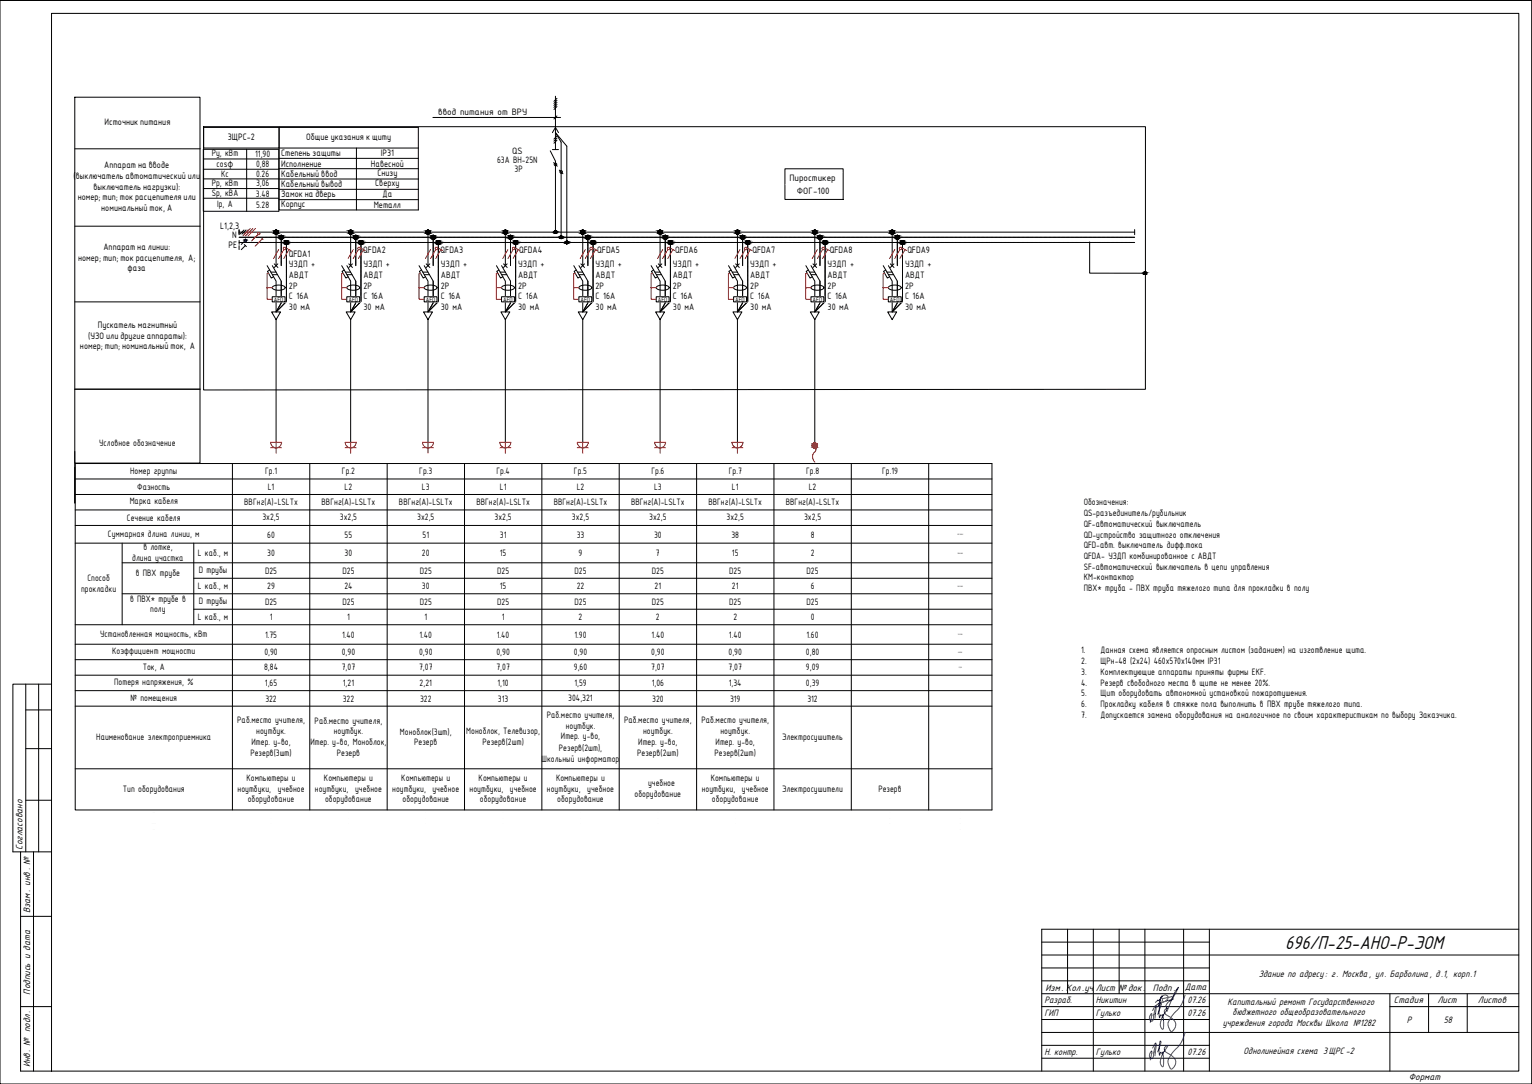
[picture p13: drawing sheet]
<svg xmlns="http://www.w3.org/2000/svg" width="594mm" height="420mm" viewBox="0 0 594 420" stroke-linecap="round" stroke-linejoin="round" font-family="sans-serif">
<defs><g id="words">
<text font-size="8" x="498.4" y="367.7">696/П-25-АНО-Р-ЭОМ</text>
<g font-size="4">
<text x="8.7" y="329.4" transform="rotate(-90 8.7 329.4)">Согласовано</text>
<text x="11.7" y="353.9" transform="rotate(-90 11.7 353.9)">Взам. инв. №</text>
<text x="405.4" y="383.9">Изм. Кол .уч</text>
<text x="424.9" y="383.9">Лист № док.</text>
<text x="447.1" y="383.9">Подп.</text>
<text x="459.4" y="383.7">Дата</text>
<text x="488.1" y="378.5">Здание по адресу: г. Москва, ул. Барболина, д.1, корп.1</text>
<text x="11.7" y="385.5" transform="rotate(-90 11.7 385.5)">Подпись и дата</text>
<text x="405" y="388.9">Разраб.</text>
<text x="425" y="388.9">Никитин</text>
<text x="460.5" y="388.9">07.26</text>
<text x="476" y="389.4">Капитальный ремонт Государственного</text>
<text x="540.5" y="388.9">Стадия</text>
<text x="557.4" y="388.9">Лист</text>
<text x="573.1" y="388.9">Листов</text>
<text x="405" y="393.9">ГИП</text>
<text x="425" y="393.9">Гулько</text>
<text x="460.5" y="393.9">07.26</text>
<text x="478" y="393.6">бюджетного общеобразовательного</text>
<text x="474.2" y="397.7">учреждения города Москвы Школа №1282</text>
<text x="545.6" y="396.4">Р</text>
<text x="559.9" y="396.4">58</text>
<text x="11.7" y="413.7" transform="rotate(-90 11.7 413.7)">Инв. № подл.</text>
<text x="405" y="408.9">Н. контр.</text>
<text x="425" y="408.9">Гулько</text>
<text x="460.5" y="408.9">07.26</text>
<text x="482.3" y="408.7">Однолинейная схема 3ЩРС -2</text>
<text x="546.3" y="418.5">Формат</text>
</g>
<g font-size="3.9">
<text x="169.9" y="44.6">ввод питания от ВРУ</text>
<text x="198.6" y="59.6">QS</text>
<text x="82.1" y="60.6">Ру, кВт</text>
<text x="84" y="64.6">cosφ</text>
<text x="99" y="60.7">11,90</text>
<text x="99.3" y="64.6">0,88</text>
<text x="192.8" y="63.2">63А ВН-25N</text>
<text x="85.8" y="68.7">Кс</text>
<text x="99.3" y="68.7">0.26</text>
<text x="199.5" y="66.7">3Р</text>
<text x="306.1" y="70.1">Пиростикер</text>
<text x="82.1" y="72.1">Рр, кВт</text>
<text x="82.1" y="75.8">Sр, кВА</text>
<text x="99.2" y="76.2">3.48</text>
<text x="99.3" y="72.2">3,06</text>
<text x="309" y="75.4">ФОГ-100</text>
<text x="84.2" y="80.2">Iр, А</text>
<text x="99.3" y="80.6">5.28</text>
<text x="112.1" y="103.5">УЗДП +</text>
<text x="112.1" y="107.7">АВДТ</text>
<text x="141" y="103.5">УЗДП +</text>
<text x="141" y="107.7">АВДТ</text>
<text x="171" y="103.5">УЗДП +</text>
<text x="171" y="107.7">АВДТ</text>
<text x="201" y="103.5">УЗДП +</text>
<text x="201" y="107.7">АВДТ</text>
<text x="231" y="103.5">УЗДП +</text>
<text x="231" y="107.7">АВДТ</text>
<text x="261" y="103.5">УЗДП +</text>
<text x="261" y="107.7">АВДТ</text>
<text x="291" y="103.5">УЗДП +</text>
<text x="291" y="107.7">АВДТ</text>
<text x="321" y="103.5">УЗДП +</text>
<text x="321" y="107.7">АВДТ</text>
<text x="351" y="103.5">УЗДП +</text>
<text x="351" y="107.7">АВДТ</text>
<text x="112.1" y="111.9">2Р</text>
<text x="141" y="111.9">2Р</text>
<text x="171" y="111.9">2Р</text>
<text x="201" y="111.9">2Р</text>
<text x="231" y="111.9">2Р</text>
<text x="261" y="111.9">2Р</text>
<text x="291" y="111.9">2Р</text>
<text x="321" y="111.9">2Р</text>
<text x="351" y="111.9">2Р</text>
<text x="112.1" y="116.1">С 16А</text>
<text x="141" y="116.1">С 16А</text>
<text x="171" y="116.1">С 16А</text>
<text x="201" y="116.1">С 16А</text>
<text x="231" y="116.1">С 16А</text>
<text x="261" y="116.1">С 16А</text>
<text x="291" y="116.1">С 16А</text>
<text x="321" y="116.1">С 16А</text>
<text x="351" y="116.1">С 16А</text>
<text x="112.1" y="120.2">30 мА</text>
<text x="141" y="120.2">30 мА</text>
<text x="171" y="120.2">30 мА</text>
<text x="201" y="120.2">30 мА</text>
<text x="231" y="120.2">30 мА</text>
<text x="261" y="120.2">30 мА</text>
<text x="291" y="120.2">30 мА</text>
<text x="321" y="120.2">30 мА</text>
<text x="351" y="120.2">30 мА</text>
<text x="38.5" y="172.8">Условное обозначение</text>
<text x="50.5" y="183.5">Номер группы</text>
<text x="102.8" y="183.5">Гр.1</text>
<text x="132.6" y="183.5">Гр.2</text>
<text x="162.6" y="183.5">Гр.3</text>
<text x="192.5" y="183.5">Гр.4</text>
<text x="222.6" y="183.5">Гр.5</text>
<text x="252.6" y="183.5">Гр.6</text>
<text x="282.6" y="183.5">Гр.7</text>
<text x="312.6" y="183.5">Гр.8</text>
<text x="342" y="183.5">Гр.19</text>
<text x="53.2" y="189.9">Фазность</text>
<text x="103.8" y="189.9">L1</text>
<text x="133.6" y="189.9">L2</text>
<text x="163.6" y="189.9">L3</text>
<text x="193.8" y="189.9">L1</text>
<text x="223.6" y="189.9">L2</text>
<text x="253.6" y="189.9">L3</text>
<text x="283.8" y="189.9">L1</text>
<text x="313.6" y="189.9">L2</text>
<text x="50.3" y="195.5">Марка кабеля</text>
<text x="94.7" y="195.9">ВВГнг(A)-LSLTx</text>
<text x="124.7" y="195.9">ВВГнг(A)-LSLTx</text>
<text x="154.7" y="195.9">ВВГнг(A)-LSLTx</text>
<text x="184.7" y="195.9">ВВГнг(A)-LSLTx</text>
<text x="214.7" y="195.9">ВВГнг(A)-LSLTx</text>
<text x="244.7" y="195.9">ВВГнг(A)-LSLTx</text>
<text x="274.7" y="195.9">ВВГнг(A)-LSLTx</text>
<text x="304.7" y="195.9">ВВГнг(A)-LSLTx</text>
<text x="420.2" y="195.8">Обозначения:</text>
<text x="49.2" y="201.9">Сечение кабеля</text>
<text x="101.8" y="201.7">3x2,5</text>
<text x="131.8" y="201.7">3x2,5</text>
<text x="161.8" y="201.7">3x2,5</text>
<text x="191.8" y="201.7">3x2,5</text>
<text x="221.8" y="201.7">3x2,5</text>
<text x="251.8" y="201.7">3x2,5</text>
<text x="281.8" y="201.7">3x2,5</text>
<text x="311.8" y="201.7">3x2,5</text>
<text x="420.2" y="200">QS-разъединитель/рубильник</text>
<text x="41.8" y="208">Суммарная длина линии, м</text>
<text x="103.6" y="208.3">60</text>
<text x="133.6" y="208.3">55</text>
<text x="163.9" y="208.3">51</text>
<text x="193.8" y="208.3">31</text>
<text x="223.6" y="208.3">33</text>
<text x="253.6" y="208.3">30</text>
<text x="283.6" y="208.3">38</text>
<text x="314.4" y="208.3">8</text>
<text x="420.2" y="204.2">QF-автоматический выключатель</text>
<text x="420.2" y="208.3">QD-устройство защитного отключения</text>
<text x="55.6" y="213.1">в лотке,</text>
<text x="76.7" y="215.3">L каб., м</text>
<text x="103.6" y="215.6">30</text>
<text x="133.6" y="215.6">30</text>
<text x="163.6" y="215.6">20</text>
<text x="193.8" y="215.6">15</text>
<text x="224.4" y="215.6">9</text>
<text x="254.4" y="215.6">7</text>
<text x="283.8" y="215.6">15</text>
<text x="314.4" y="215.6">2</text>
<text x="420.2" y="212.5">QFD-авт. выключатель дифф.тока</text>
<text x="51.3" y="217.3">длина участка</text>
<text x="420.2" y="216.7">QFDA- УЗДП комбинированное с АВДТ</text>
<text x="420.2" y="220.8">SF-автоматический выключатель в цепи управления</text>
<text x="33.9" y="225.1">Способ</text>
<text x="52.6" y="223.3">в ПВХ трубе</text>
<text x="77.1" y="222">D трубы</text>
<text x="102.8" y="222.4">D25</text>
<text x="132.8" y="222.4">D25</text>
<text x="162.8" y="222.4">D25</text>
<text x="192.8" y="222.4">D25</text>
<text x="222.8" y="222.4">D25</text>
<text x="252.8" y="222.4">D25</text>
<text x="282.8" y="222.4">D25</text>
<text x="312.8" y="222.4">D25</text>
<text x="420.2" y="225">КМ-контактор</text>
<text x="31.5" y="229.3">прокладки</text>
<text x="50.4" y="233.2">в ПВХ* трубе в</text>
<text x="76.7" y="228.1">L каб., м</text>
<text x="103.6" y="228.4">29</text>
<text x="133.5" y="228.4">24</text>
<text x="163.6" y="228.4">30</text>
<text x="193.8" y="228.4">15</text>
<text x="223.6" y="228.4">22</text>
<text x="253.9" y="228.4">21</text>
<text x="283.8" y="228.4">21</text>
<text x="314.4" y="228.4">6</text>
<text x="420.2" y="229.2">ПВХ* труба - ПВХ труба тяжелого типа для прокладки в полу</text>
<text x="58.3" y="237.4">полу</text>
<text x="77.1" y="234">D трубы</text>
<text x="102.8" y="234.4">D25</text>
<text x="132.8" y="234.4">D25</text>
<text x="162.8" y="234.4">D25</text>
<text x="192.8" y="234.4">D25</text>
<text x="222.8" y="234.4">D25</text>
<text x="252.8" y="234.4">D25</text>
<text x="282.8" y="234.4">D25</text>
<text x="312.8" y="234.4">D25</text>
<text x="76.7" y="240.1">L каб., м</text>
<text x="104.6" y="240.4">1</text>
<text x="134.6" y="240.4">1</text>
<text x="164.6" y="240.4">1</text>
<text x="194.6" y="240.4">1</text>
<text x="224.4" y="240.4">2</text>
<text x="254.4" y="240.4">2</text>
<text x="284.4" y="240.4">2</text>
<text x="314.4" y="240.4">0</text>
<text x="38.9" y="246.9">Установленная мощность, кВт</text>
<text x="102.8" y="247.2">1.75</text>
<text x="132.7" y="247.2">1.40</text>
<text x="162.7" y="247.2">1.40</text>
<text x="192.7" y="247.2">1.40</text>
<text x="222.8" y="247.2">1.90</text>
<text x="252.7" y="247.2">1.40</text>
<text x="282.7" y="247.2">1.40</text>
<text x="312.8" y="247.2">1.60</text>
<text x="43.5" y="253.6">Коэффициент мощности</text>
<text x="102.5" y="253.7">0,90</text>
<text x="132.5" y="253.7">0,90</text>
<text x="162.5" y="253.7">0,90</text>
<text x="192.5" y="253.7">0,90</text>
<text x="222.5" y="253.7">0,90</text>
<text x="252.5" y="253.7">0,90</text>
<text x="282.5" y="253.7">0,90</text>
<text x="312.5" y="253.7">0,80</text>
<text x="419.3" y="253">1.</text>
<text x="419.3" y="257.4">2.</text>
<text x="426.8" y="253">Данная схема является опросным листом (заданием) на изготвление щита.</text>
<text x="426.8" y="257.4">ЩРн-48 (2х24) 460х570х140мм IP31</text>
<text x="55.4" y="259.7">Ток, А</text>
<text x="102.4" y="259.7">8,84</text>
<text x="132.5" y="259.7">7,07</text>
<text x="162.5" y="259.7">7,07</text>
<text x="192.5" y="259.7">7,07</text>
<text x="222.5" y="259.7">9,60</text>
<text x="252.5" y="259.7">7,07</text>
<text x="282.5" y="259.7">7,07</text>
<text x="312.5" y="259.7">9,09</text>
<text x="419.3" y="261.6">3.</text>
<text x="426.8" y="261.6">Комплектующие аппараты приняты фирмы EKF.</text>
<text x="44.3" y="265.6">Потеря напряжения, %</text>
<text x="102.7" y="265.7">1,65</text>
<text x="132.9" y="265.7">1,21</text>
<text x="162.7" y="265.7">2,21</text>
<text x="193" y="265.7">1,10</text>
<text x="222.7" y="265.7">1,59</text>
<text x="252.7" y="265.7">1,06</text>
<text x="282.6" y="265.7">1,34</text>
<text x="312.5" y="265.7">0,39</text>
<text x="419.3" y="265.7">4.</text>
<text x="419.3" y="269.9">5.</text>
<text x="426.8" y="265.7">Резерв свободного места в щите не менее 20%.</text>
<text x="426.8" y="269.9">Щит оборудовать автономной установкой пожаротушения.</text>
<text x="50.6" y="271.8">№ помещения</text>
<text x="102.9" y="271.9">322</text>
<text x="132.9" y="271.9">322</text>
<text x="162.9" y="271.9">322</text>
<text x="193.1" y="271.9">313</text>
<text x="220.4" y="271.7">304,321</text>
<text x="252.9" y="271.9">320</text>
<text x="283.1" y="271.9">319</text>
<text x="313.1" y="271.9">312</text>
<text x="419.3" y="274.1">6.</text>
<text x="426.8" y="274.1">Прокладку кабеля в стяжке пола выполнить в ПВХ трубе тяжелого типа.</text>
<text x="92" y="280.4">Раб.место учителя,</text>
<text x="122" y="280.5">Раб.место учителя,</text>
<text x="212" y="278.3">Раб.место учителя,</text>
<text x="242" y="280.4">Раб.место учителя,</text>
<text x="272" y="280.4">Раб.место учителя,</text>
<text x="419.3" y="278.2">7.</text>
<text x="426.8" y="278.2">Допускается замена оборудования на аналогичное по своим характеристикам по выбору Заказчика.</text>
<text x="37.3" y="286.7">Наименование электроприемника</text>
<text x="99.4" y="284.5">ноутбук.</text>
<text x="129.4" y="284.6">ноутбук.</text>
<text x="155.1" y="284.8">Моноблок(3шт),</text>
<text x="180.8" y="284.5">Моноблок, Телевизор,</text>
<text x="217.5" y="286.6">Итер. у-во,</text>
<text x="219.4" y="282.4">ноутбук.</text>
<text x="249.4" y="284.5">ноутбук.</text>
<text x="279.4" y="284.5">ноутбук.</text>
<text x="303.3" y="286.7">Электросушитель</text>
<text x="97.1" y="293.1">Резерв(3шт)</text>
<text x="97.5" y="288.7">Итер. у-во,</text>
<text x="120.4" y="288.8">Итер. у-во, Моноблок,</text>
<text x="130.6" y="293">Резерв</text>
<text x="160.6" y="288.9">Резерв</text>
<text x="187.1" y="288.9">Резерв(2шт)</text>
<text x="216.7" y="291">Резерв(2шт),</text>
<text x="247.1" y="293.1">Резерв(2шт)</text>
<text x="247.5" y="288.7">Итер. у-во,</text>
<text x="277.1" y="293.1">Резерв(2шт)</text>
<text x="277.5" y="288.7">Итер. у-во,</text>
<text x="210" y="295.2">Школьный информатор</text>
<text x="95.6" y="302.7">Компьютеры и</text>
<text x="125.6" y="302.7">Компьютеры и</text>
<text x="155.6" y="302.7">Компьютеры и</text>
<text x="185.6" y="302.7">Компьютеры и</text>
<text x="215.6" y="302.7">Компьютеры и</text>
<text x="251.3" y="304.8">учебное</text>
<text x="275.6" y="302.7">Компьютеры и</text>
<text x="47.6" y="306.8">Тип оборудования</text>
<text x="92.1" y="306.8">ноутбуки, учебное</text>
<text x="96.1" y="311">оборудование</text>
<text x="122.1" y="306.8">ноутбуки, учебное</text>
<text x="126.1" y="311">оборудование</text>
<text x="152.1" y="306.8">ноутбуки, учебное</text>
<text x="156.1" y="311">оборудование</text>
<text x="182.1" y="306.8">ноутбуки, учебное</text>
<text x="186.1" y="311">оборудование</text>
<text x="212.1" y="306.8">ноутбуки, учебное</text>
<text x="216.1" y="311">оборудование</text>
<text x="246.1" y="308.9">оборудование</text>
<text x="272.1" y="306.8">ноутбуки, учебное</text>
<text x="276.1" y="311">оборудование</text>
<text x="303.3" y="306.8">Электросушители</text>
<text x="340.6" y="306.8">Резерв</text>
</g>
<g font-size="3.5">
<text x="40.6" y="48.5">Источник питания</text>
<text x="88.3" y="54.4">3ЩРС-2</text>
<text x="118.7" y="54.3">Общие указания к щиту</text>
<text x="40.4" y="65.2">Аппарат на вводе</text>
<text x="109" y="60.4">Степень защиты</text>
<text x="109" y="64.6">Исполнение</text>
<text x="143.8" y="64.6">Навесной</text>
<text x="147.6" y="60.6">IP31</text>
<text x="28.5" y="69.3">(</text>
<text x="29.4" y="69.3">выключатель автоматический или</text>
<text x="109" y="68.6">Кабельный ввод</text>
<text x="146.3" y="68.2">Снизу</text>
<text x="30.1" y="77.7">номер; тип; ток расцепителя или</text>
<text x="36.2" y="73.5">выключатель нагрузки):</text>
<text x="109" y="72.6">Кабельный вывод</text>
<text x="109" y="76.2">Замок на дверь</text>
<text x="145.5" y="72.2">Сверху</text>
<text x="148.3" y="76.4">Да</text>
<text x="39.3" y="81.8">номинальный ток, А</text>
<text x="109" y="80.2">Корпус</text>
<text x="144.9" y="80.6">Металл</text>
<text x="85.4" y="88.7">L1,2,3</text>
<text x="90.1" y="92.4">N</text>
<text x="30.3" y="101">номер; тип; ток расцепителя, А;</text>
<text x="40.1" y="96.8">Аппарат на линии:</text>
<text x="88.6" y="96.1">PE</text>
<text x="112" y="99.4">QFDA1</text>
<text x="140.9" y="98">QFDA2</text>
<text x="170.9" y="98">QFDA3</text>
<text x="201.4" y="98">QFDA4</text>
<text x="231.6" y="98">QFDA5</text>
<text x="261.9" y="98">QFDA6</text>
<text x="291.8" y="98">QFDA7</text>
<text x="321.8" y="98">QFDA8</text>
<text x="351.9" y="98">QFDA9</text>
<text x="49.5" y="105.2">фаза</text>
<text x="34.2" y="131.3">(УЗО или другие аппараты):</text>
<text x="37.9" y="127.1">Пускатель магнитный</text>
<text x="31" y="135.4">номер; тип; номинальный ток, А</text>
</g>
<g font-size="2.4">
<text x="106.2" y="116.9">AFD</text>
<text x="135.1" y="116.9">AFD</text>
<text x="165.1" y="116.9">AFD</text>
<text x="195.1" y="116.9">AFD</text>
<text x="225.1" y="116.9">AFD</text>
<text x="255.1" y="116.9">AFD</text>
<text x="285.1" y="116.9">AFD</text>
<text x="315.1" y="116.9">AFD</text>
<text x="345.1" y="116.9">AFD</text>
</g>
<g font-size=".8">
<text x="371.3" y="207.3">307.3000</text>
<text x="371.3" y="214.6">128.0000</text>
<text x="371.3" y="227.4">169.3000</text>
<text x="371.5" y="246.2">12.2500</text>
<text x="371.6" y="253">0.8500</text>
<text x="371.8" y="258.9">21,90</text>
</g>
</g></defs>
<!-- layer: A-ANNO-NOTE -->
<g fill="none" stroke="#000" stroke-width=".39">
<path d="M29 57.7h48.6M304.4 65.4h22.6v11.9h-22.6zM29 87.7h48.6M29 117h48.6"/>
<circle cx="215.4" cy="90" r=".5"/>
<circle cx="217.6" cy="92" r=".5"/>
<circle cx="219.8" cy="94" r=".5"/>
<circle cx="444" cy="105.9" r=".5"/>
</g>
<!-- layer: 0 -->
<g fill="none" stroke="#000" stroke-width=".39">
<path d="M29 37.7h48.6v141.8h-48.6zM215.4 37.3v20.7M216 39.7l-1.2 1.2M216 38.9l-1.2 1.2M216 38.1l-1.2 1.2M79 49.1h365.2v101.8l-365.2 .3zM167.9 45.5h49.5M213.4 58.5l2 4v27.5M214.2 51.4l1.2-2 1.2 2M214.2 58h2.4M216 54.3l-1.2 1.2M216 53.6l-1.2 1.1"/>
<path d="M216 52.7l-1.2 1.2M216 40.5l-1.2 1.2M216 44.9l-1.2 1.2M216 41.3l-1.2 1.1M214.7 63l1.4 1.4M216.9 65.9l1.4 1.5M92.7 89.2v1.5M92.7 95.2v1.5M92.7 93.2v1.5M94.6 89.2l-1.6 1.5M94.7 94.8l.8 .8M95.1 95.2l-1.5 1.6"/>
<path d="M95.2 93.2l-1.6 1.5M95.4 89.2l-1.6 1.5M96.2 89.2l-1.6 1.5M107.1 90v13M109.1 92v11M111.1 94v22.7M136 90v13M138 92v11M140 94v22.7M166 90v13M168 92v11M170 94v22.7"/>
<path d="M196 90v13M198 92v11M200 94v22.7M217.6 92v-36.9l-2.2-3.7 4.4 5.3v37.3M226 90v13M228 92v11M230 94v22.7M256 90v13M258 92v11M260 94v22.7M286 90v13M288 92v11"/>
<path d="M290 94v22.7M316 90v13M318 92v11M320 94v22.7M346 90v13M348 92v11M350 94v22.7M422.6 93.8v12.1h21.4M103.6 103l3.5 6v6M104.6 104.7l-.9 .5 1.5 2.6 .9-.5M105 105.5h2M105.6 115h5v2h-5z"/>
<path d="M105.6 103l3.5 6v6M105.6 106.5h2M105.6 111.2a3.9 3.9 0 0 1 5 .3 3.6 3.6 0 0 1-5 0zM106.3 102.3l1.5 1.4M107.1 117v3.9M107.7 102.3l-1.4 1.4M107.9 119.5l-.5 .7M107.9 119.4v.1M108.1 119.1l-.2 .2M108.3 118.7l-.2 .4M108.8 117.9l-.5 .8M108.9 117.7l-.1 .2"/>
<path d="M109 117.6l-.1 .1M109.1 116.9l-.1 .6M111.1 116.8l-4 4.1M132.5 103l3.5 6v6M133.5 104.7l-.9 .5 1.5 2.6 .9-.5M133.9 105.5h2.1M134.5 115h5v2h-5zM134.5 103l3.5 6v6M134.5 106.5h2M134.6 111.2a3.9 3.9 0 0 1 4.9 .3 3.6 3.6 0 0 1-5 0zM135.3 102.3l1.4 1.4M136 117v3.9"/>
<path d="M136.6 119.8l-.3 .4M136.7 102.3l-1.4 1.4M136.8 119.5l-.1 .2M137.6 118.1l-.8 1.4M137.7 117.9l-.1 .1M137.9 117.6l-.2 .3M138 116.9l-.1 .6M140 116.8l-4 4.1M162.5 103l3.5 6v6M163.5 104.7l-.9 .5 1.5 2.6 .9-.5M164 105.5h1.9M164.5 115h5v2h-5z"/>
<path d="M164.5 103l3.5 6v6M164.5 106.5h2M164.6 111.2a3.9 3.9 0 0 1 4.9 .3 3.6 3.6 0 0 1-5 0zM165.3 102.3l1.4 1.4M166 117v3.9M166.7 102.3l-1.5 1.4M166.8 119.5l-.4 .6M167.2 118.7l-.4 .8M167.9 117.6l-.7 1.1M168 116.9l-.1 .6M170 116.8l-4 4.1M192.5 103l3.5 6v6"/>
<path d="M193.5 104.7l-.9 .5 1.5 2.6 .9-.5M194 105.5h1.9M194.5 115h5v2h-5zM194.5 103l3.5 6v6M194.5 106.5h2M194.6 111.2a3.9 3.9 0 0 1 4.9 .3 3.6 3.6 0 0 1-5 0zM195.3 102.3l1.4 1.4M196 117v3.9M196.6 119.9l-.3 .3M196.7 102.3l-1.5 1.4M196.8 119.5l-.2 .4M197.7 117.9l-.9 1.6"/>
<path d="M197.9 117.6l-.2 .3M198 116.9l-.1 .6M200 116.8l-4 4.1M222.5 103l3.5 6v6M223.5 104.7l-.9 .5 1.5 2.6 .9-.5M223.9 105.5h2.1M224.5 115h5v2h-5zM224.5 106.5h2M224.5 103l3.5 6v6M224.6 111.2a3.9 3.9 0 0 1 4.9 .3 3.6 3.6 0 0 1-5 0zM225.3 102.3l1.4 1.4M226 117v3.9"/>
<path d="M226.7 102.3l-1.5 1.4M226.8 119.5l-.5 .7M227.1 119l-.3 .5M227.4 118.5l-.3 .5M227.9 117.6l-.5 .8M228 116.9l-.1 .6M230 116.8l-3.9 4M252.5 103l3.5 6v6M253.5 104.7l-.9 .5 1.5 2.6 .9-.5M253.9 105.5h2M254.5 115h5v2h-5zM254.5 103l3.5 6v6"/>
<path d="M254.5 106.5h2M254.6 111.2a3.9 3.9 0 0 1 4.9 .3 3.6 3.6 0 0 1-5 0zM255.3 102.3l1.4 1.4M256 117v3.9M256.5 119.9l-.2 .3M256.6 102.3l-1.4 1.4M256.8 119.5l-.2 .4M257.5 118.3l-.7 1.2M257.5 118.2v.1M257.7 117.9l-.2 .3M257.9 117.6l-.2 .3M258 116.9l-.1 .6"/>
<path d="M260 116.8l-4 4.1M282.5 103l3.5 6v6M283.5 104.7l-.9 .5 1.5 2.6 .9-.5M284 105.5h1.9M284.5 115h5v2h-5zM284.5 103l3.5 6v6M284.5 106.5h2M284.5 111.2a3.9 3.9 0 0 1 5 .3 3.6 3.6 0 0 1-5 0zM285.3 102.3l1.4 1.4M286 117v3.9M286.6 119.9l-.3 .3M286.7 102.3l-1.5 1.4"/>
<path d="M286.8 119.5l-.2 .4M287 119.1l-.2 .4M287.3 118.6l-.3 .5M287.9 117.6l-.6 1M288 116.9l-.1 .6M290 116.8l-4 4.1M312.5 103l3.5 6v6M313.5 104.7l-.9 .5 1.5 2.6 .9-.5M313.9 105.5h2.1M314.5 115h5v2h-5zM314.5 103l3.5 6v6M314.5 106.5h2"/>
<path d="M314.6 111.2a3.9 3.9 0 0 1 4.9 .3 3.6 3.6 0 0 1-5 0zM315.3 102.3l1.4 1.4M316 117v3.9M316.5 119.9v.1M316.7 102.3l-1.5 1.4M316.8 119.5l-.2 .4M316.8 119.4v.1M317 119.1l-.1 .2M317.4 118.3l-.4 .8M317.9 117.6l-.4 .7M318 116.9l-.1 .6M320 116.8l-4 4.1"/>
<path d="M342.5 103l3.5 6v6M343.5 104.7l-.9 .5 1.5 2.6 .9-.5M343.9 105.5h2M344.5 115h5v2h-5zM344.5 103l3.5 6v6M344.5 106.5h2M344.6 111.2a3.9 3.9 0 0 1 4.9 .3 3.6 3.6 0 0 1-5 0zM345.2 102.3l1.5 1.4M346 117v3.9M346.6 102.3l-1.4 1.4M346.8 119.5l-.5 .7M347 119.1l-.2 .4"/>
<path d="M347.5 118.3l-.5 .8M347.9 117.6l-.4 .7M348 116.9l-.1 .6M350 116.8l-4 4.1M105.3 120.9h3.5l-1.7 3zM107.1 123.9v47.6M107.3 120.5l-.2 .4M107.4 120.3l-.1 .2M134.2 120.9h3.5l-1.7 3zM136 123.9v47.6M136.2 120.4l-.2 .5M136.3 120.3v.1"/>
<path d="M164.2 120.9h3.5l-1.7 3zM166 123.9v47.6M166.3 120.3l-.3 .6M166.4 120.1l-.1 .1M194.2 120.9h3.5l-1.7 3zM196 123.9v47.6M196.3 120.3l-.3 .6M224.2 120.9h3.5l-1.7 3zM226 123.9v47.6M226 120.8v.1M226.3 120.3l-.3 .5M254.2 120.9h3.5l-1.7 3z"/>
<path d="M256 123.9v47.6M256.3 120.3l-.3 .6M284.2 120.9h3.5l-1.7 3zM286 123.9v47.6M286 120.8v.1M286.3 120.3l-.3 .5M314.2 120.9h3.5l-1.7 3zM316 123.8v48.9M316.3 120.3l-.3 .6M316.5 120l-.2 .2M344.2 120.9h3.5l-1.7 3zM346.3 120.3l-.3 .6"/>
<path d="M29 150.9h48.6M29 175v20M29.2 179.7h355.5v134.2h-355.5zM90.1 179.7v134.2M120.1 179.7v134.2M150.1 179.7v134.2M180.1 179.7v134.2M210.1 179.7v134.2M240.1 179.7v134.2M270.1 179.7v134.2M300.1 179.7v134.2M330.1 179.7v134.2"/>
<path d="M360.1 179.7v134.2M29.2 185.7h355.5M29.2 191.7h355.5M29.2 197.7h355.5M29.2 203.7h355.5M29.2 210.5h355.5M47.4 218.1h337.3M47.4 210.5v31.6M75.1 210.5v31.6M47.4 230.1h337.3M75.1 224.1h309.6M75.1 236.1h309.6"/>
<path d="M29.2 242.1h355.5M29.2 249.7h355.5M29.2 255.7h355.5M29.2 261.7h355.5M29.2 267.7h355.5M29.2 273.7h355.5M29.2 298h355.5"/>
<circle cx="215.4" cy="63.7" r=".5"/>
<circle cx="217.6" cy="66.6" r=".5"/>
<circle cx="95.2" cy="93.1" r=".37"/>
<circle cx="107.1" cy="90" r=".75"/>
<circle cx="109.1" cy="92" r=".75"/>
<circle cx="111.1" cy="94" r=".75"/>
<circle cx="136" cy="90" r=".75"/>
<circle cx="138" cy="92" r=".75"/>
<circle cx="140" cy="94" r=".75"/>
<circle cx="166" cy="90" r=".75"/>
<circle cx="168" cy="92" r=".75"/>
<circle cx="170" cy="94" r=".75"/>
<circle cx="196" cy="90" r=".75"/>
<circle cx="198" cy="92" r=".75"/>
<circle cx="200" cy="94" r=".75"/>
<circle cx="226" cy="90" r=".75"/>
<circle cx="228" cy="92" r=".75"/>
<circle cx="230" cy="94" r=".75"/>
<circle cx="256" cy="90" r=".75"/>
<circle cx="258" cy="92" r=".75"/>
<circle cx="260" cy="94" r=".75"/>
<circle cx="286" cy="90" r=".75"/>
<circle cx="288" cy="92" r=".75"/>
<circle cx="290" cy="94" r=".75"/>
<circle cx="316" cy="90" r=".75"/>
<circle cx="318" cy="92" r=".75"/>
<circle cx="320" cy="94" r=".75"/>
<circle cx="346" cy="90" r=".75"/>
<circle cx="348" cy="92" r=".75"/>
<circle cx="350" cy="94" r=".75"/>
<circle cx="444" cy="105.9" r=".5"/>
</g>
<g fill="#00f" stroke="#00f" stroke-width=".39">
<path d="M95 92.8h.3z"/>
<path d="M95 92.8h.3zM95 92.8h.3z"/>
<path d="M95 92.8h.3zM95 92.8h.3z"/>
<path d="M95 92.8h.4zM94.9 92.8h.5z"/>
<path d="M94.9 92.8l.5 .1zM94.9 92.8l.5 .1z"/>
<path d="M94.9 92.9h.5zM94.9 92.9h.5z"/>
<path d="M94.9 92.9h.5zM94.9 92.9h.5z"/>
<path d="M94.9 92.9h.6zM94.9 92.9h.6z"/>
<path d="M94.8 92.9l.7 .1zM94.8 92.9l.7 .1z"/>
<path d="M94.8 93h.7zM94.8 93h.7z"/>
<path d="M94.8 93h.7zM94.8 93h.7z"/>
<path d="M94.8 93l.7 .1zM94.8 93l.7 .1z"/>
<path d="M94.8 93.1h.7zM94.8 93.1h.7z"/>
<path d="M94.8 93.1l.7 .1zM94.8 93.1l.7 .1z"/>
<path d="M94.8 93.2h.7zM94.8 93.2h.7z"/>
<path d="M94.8 93.2h.7zM94.8 93.2h.7z"/>
<path d="M94.8 93.2l.7 .1zM94.8 93.2l.7 .1z"/>
<path d="M94.8 93.3h.7zM94.8 93.3h.7z"/>
<path d="M94.8 93.3h.7zM94.8 93.3h.7z"/>
<path d="M94.8 93.3h.7zM94.8 93.3h.7z"/>
<path d="M94.8 93.3h.7zM94.8 93.3l.6 .1z"/>
<path d="M94.9 93.4h.5zM94.9 93.4h.5z"/>
<path d="M94.9 93.4h.5zM94.9 93.4h.5z"/>
<path d="M94.9 93.4h.5zM94.9 93.4l.5 .1z"/>
<path d="M94.9 93.5h.5zM94.9 93.5h.4z"/>
<path d="M95 93.5h.3zM95 93.5h.3z"/>
<path d="M95 93.5h.3zM95 93.5h.3z"/>
<path d="M95 93.5h.3zM95 93.5h.2z"/>
</g>
<!-- layer: A-ANNO-NOTE -->
<g fill="#000" stroke="#000" stroke-width=".39">
<path d="M215.3 90.5h.2zM215.3 89.5h.2zM217.5 92.5h.2zM217.5 91.5h.2zM219.7 94.5h.2zM219.7 93.5h.2zM443.9 106.4h.2zM443.9 105.4h.2z"/>
<path d="M215.3 89.5h.2zM215.2 89.5h.3z"/>
<path d="M215.2 89.5h.4zM215.2 89.5h.4z"/>
<path d="M215.2 90.4h.3zM215.2 90.4l.3 .1z"/>
<path d="M215.2 89.5h.4zM215.1 89.5h.5z"/>
<path d="M215.2 90.4h.4zM215.2 90.4h.3z"/>
<path d="M215.1 89.5l.6 .1zM215.1 89.5l.6 .1z"/>
<path d="M215.1 90.4h.5zM215.1 90.4h.5z"/>
<path d="M215.1 89.6h.6zM215.1 89.6h.6z"/>
<path d="M215.1 90.4h.6zM215.1 90.4h.5z"/>
<path d="M215.1 89.6h.7zM215 89.6h.8z"/>
<path d="M215.1 90.4h.6zM215.1 90.4h.6z"/>
<path d="M215 89.6l.8 .1zM215 89.6l.8 .1z"/>
<path d="M215 90.3h.8zM215 90.3l.7 .1z"/>
<path d="M215 89.7h.8zM215 89.7h.8z"/>
<path d="M215 90.3h.8zM215 90.3h.8z"/>
<path d="M215 89.7h.8zM215 89.7h.8z"/>
<path d="M215 90.3h.8zM215 90.3h.8z"/>
<path d="M214.9 89.7l1 .1zM214.9 89.7l1 .1z"/>
<path d="M214.9 90.2h.9zM214.9 90.2l.9 .1z"/>
<path d="M214.9 89.8h1zM214.9 89.8h1z"/>
<path d="M214.9 90.2h1zM214.9 90.2h.9z"/>
<path d="M214.9 89.8l1 .1zM214.9 89.8l1 .1z"/>
<path d="M214.9 89.9h1zM214.9 89.9h1z"/>
<path d="M214.9 89.9l1 .1zM214.9 89.9l1 .1z"/>
<path d="M214.9 90l1 .1zM214.9 90l1 .1z"/>
<path d="M214.9 90.1h1zM214.9 90.1h1z"/>
<path d="M214.9 90.1h1zM214.9 90.1l1 .1z"/>
<path d="M214.9 90h1zM214.9 90h1z"/>
<path d="M217.5 91.5h.2zM217.4 91.5h.3z"/>
<path d="M217.4 91.5h.4zM217.4 91.5h.4z"/>
<path d="M217.4 92.5h.3zM217.4 92.5h.3z"/>
<path d="M217.4 91.5h.4zM217.3 91.5h.5z"/>
<path d="M217.4 92.4h.4zM217.4 92.4l.3 .1z"/>
<path d="M217.3 91.5l.6 .1zM217.3 91.6h.6z"/>
<path d="M217.3 92.4h.5zM217.3 92.4h.5z"/>
<path d="M217.3 91.6h.6zM217.3 91.6h.6z"/>
<path d="M217.3 92.4h.6zM217.3 92.4h.5z"/>
<path d="M217.3 91.6h.7zM217.3 91.6h.7z"/>
<path d="M217.3 92.4h.6zM217.3 92.4h.6z"/>
<path d="M217.2 91.6l.8 .1zM217.2 91.6l.8 .1z"/>
<path d="M217.2 92.3h.8zM217.2 92.3l.7 .1z"/>
<path d="M217.2 91.7h.8zM217.2 91.7h.8z"/>
<path d="M217.2 92.3h.8zM217.2 92.3h.8z"/>
<path d="M217.2 91.7h.8zM217.2 91.7h.8z"/>
<path d="M217.2 92.2h.8zM217.2 92.2l.8 .1z"/>
<path d="M217.1 91.7l1 .1zM217.1 91.7l1 .1z"/>
<path d="M217.1 92.2h.9zM217.1 92.2h.9z"/>
<path d="M217.1 91.8h1zM217.1 91.8h1z"/>
<path d="M217.1 91.8l1 .1zM217.1 91.8l1 .1z"/>
<path d="M217.1 92.1l1 .1zM217.1 92.1l1 .1z"/>
<path d="M217.1 92.2h1zM217.1 92.2h.9z"/>
<path d="M217.1 91.9h1zM217.1 91.9h1z"/>
<path d="M217.1 91.9l1 .1zM217.1 91.9l1 .1z"/>
<path d="M217.1 92l1 .1zM217.1 92l1 .1z"/>
<path d="M217.1 92.1h1zM217.1 92.1h1z"/>
<path d="M217.1 92h1zM217.1 92h1z"/>
<path d="M219.7 93.5h.2zM219.6 93.5h.3z"/>
<path d="M219.6 93.5h.4zM219.6 93.5h.4z"/>
<path d="M219.6 94.4h.3zM219.6 94.4l.3 .1z"/>
<path d="M219.6 93.5h.4zM219.5 93.5h.5z"/>
<path d="M219.6 94.4h.4zM219.6 94.4h.3z"/>
<path d="M219.5 93.5l.6 .1zM219.5 93.6h.6z"/>
<path d="M219.5 94.4h.5zM219.5 94.4h.5z"/>
<path d="M219.5 93.6h.6zM219.5 93.6h.6z"/>
<path d="M219.5 94.4h.6zM219.5 94.4h.5z"/>
<path d="M219.5 93.6h.7zM219.5 93.6h.7z"/>
<path d="M219.5 94.4h.6zM219.5 94.4h.6z"/>
<path d="M219.4 93.6l.8 .1zM219.4 93.6l.8 .1z"/>
<path d="M219.4 94.3h.8zM219.4 94.3l.7 .1z"/>
<path d="M219.4 93.7h.8zM219.4 93.7h.8z"/>
<path d="M219.4 94.3h.8zM219.4 94.3h.8z"/>
<path d="M219.4 93.7h.8zM219.4 93.7h.8z"/>
<path d="M219.4 94.2h.8zM219.4 94.2l.8 .1z"/>
<path d="M219.4 93.7l.9 .1zM219.4 93.7l.9 .1z"/>
<path d="M219.4 94.2h.8zM219.4 94.2h.8z"/>
<path d="M219.3 93.8h1zM219.3 93.8h1z"/>
<path d="M219.3 93.8l1 .1zM219.3 93.8l1 .1z"/>
<path d="M219.3 94.1l1 .1zM219.3 94.1l1 .1z"/>
<path d="M219.3 94.2h1zM219.3 94.2h.9z"/>
<path d="M219.3 93.9h1zM219.3 93.9h1z"/>
<path d="M219.3 93.9l1 .1zM219.3 93.9l1 .1z"/>
<path d="M219.3 94h1zM219.3 94h1z"/>
<path d="M219.3 94l1 .1zM219.3 94l1 .1z"/>
<path d="M219.3 94.1h1zM219.3 94.1h1z"/>
<path d="M443.9 105.4h.3zM443.8 105.4h.4z"/>
<path d="M443.8 105.4h.4zM443.8 105.4h.4z"/>
<path d="M443.8 106.4h.4zM443.8 106.4h.3z"/>
<path d="M443.8 105.4l.5 .1zM443.8 105.5h.5z"/>
<path d="M443.8 106.3h.4zM443.8 106.3l.4 .1z"/>
<path d="M443.8 105.5h.5zM443.8 105.5h.5z"/>
<path d="M443.8 106.3h.5zM443.8 106.3h.4z"/>
<path d="M443.7 105.5h.6zM443.7 105.5h.6z"/>
<path d="M443.7 106.3h.6zM443.7 106.3h.6z"/>
<path d="M443.7 105.5h.7zM443.7 105.5h.7z"/>
<path d="M443.7 106.3h.6zM443.7 106.3h.6z"/>
<path d="M443.7 105.5l.7 .1zM443.7 105.5l.7 .1z"/>
<path d="M443.7 106.2h.7zM443.7 106.2l.6 .1z"/>
<path d="M443.6 105.6h.8zM443.6 105.6h.8z"/>
<path d="M443.6 106.2h.8zM443.6 106.2h.8z"/>
<path d="M443.6 105.6l.9 .1zM443.6 105.6l.9 .1z"/>
<path d="M443.6 106.2h.8zM443.6 106.2h.8z"/>
<path d="M443.6 105.7h.9zM443.6 105.7h.9z"/>
<path d="M443.6 106.1h.9zM443.6 106.1l.8 .1z"/>
<path d="M443.5 105.7h1zM443.5 105.7h1z"/>
<path d="M443.5 106.1h1zM443.5 106.1h1z"/>
<path d="M443.5 105.7l1 .1zM443.5 105.7l1 .1z"/>
<path d="M443.5 105.8h1zM443.5 105.8h1z"/>
<path d="M443.5 106h1zM443.5 106h1z"/>
<path d="M443.5 106h1zM443.5 106l1 .1z"/>
<path d="M443.5 105.8l1 .1zM443.5 105.8l1 .1z"/>
<path d="M443.5 105.9h1zM443.5 105.9h1z"/>
<path d="M443.5 105.9h1zM443.5 105.9l1 .1z"/>
</g>
<path d="M305.7 67v4.5l19.6-4.5zM305.7 71.5l19.6-4.5v4.5z" fill="#fff" stroke="#fff" stroke-width=".39"/>
<path d="M92.7 90h347.3M92.7 94h347.3M92.7 92h347.3M92.7 89v2M440 89v2" fill="none" stroke="#000" stroke-width=".39"/>
<g fill="none" stroke="#f00" stroke-width=".39">
<path d="M97 88.6l-2.8 2.8M98 88.6l-2.8 2.8M99 88.6l-2.8 2.8M100.1 90.8l-2.5 2.6M101.5 92.3l.5 .5M101.8 92.6l-2.8 2.8"/>
<circle cx="100.4" cy="90.5" r=".41"/>
</g>
<g fill="none" stroke="#000" stroke-width=".39">
<path d="M78.8 57.9h29.3v24h-29.3zM79 49.4h83.2v32h-54v-32v8h-29.2zM95.7 57.9v24M108.2 57.4h54M138.2 57.4v24M78.8 61.6h29.3M78.8 65.6h29.3M78.8 69.3h29.3M78.8 73.1h29.3M78.8 76.8h29.3M108.2 61.4h54M108.2 65.4h54"/>
<path d="M108.2 69.4h54M108.2 73.4h54M108.2 77.4h54"/>
</g>
<!-- layer: 0 -->
<g fill="#000" stroke="#000" stroke-width=".39">
<path d="M106.9 90.7h.2zM106.9 90.7h.3zM135.8 90.7h.3zM165.8 90.7h.3zM195.8 90.7h.2zM195.8 90.7h.4zM225.8 90.7h.3zM255.8 90.7h.3zM285.8 90.7h.2zM285.8 90.7h.4zM315.8 90.7h.2zM315.8 90.7h.3z"/>
<path d="M345.8 90.7h.3z"/>
<path d="M107 89.2h.2zM106.9 89.2h.3z"/>
<path d="M106.9 89.2l.4 .1zM106.8 89.3h.5z"/>
<path d="M106.8 89.3h.6zM106.7 89.3h.7z"/>
<path d="M106.8 90.7h.5zM106.8 90.7h.4z"/>
<path d="M106.7 89.3h.7zM106.7 89.3h.7z"/>
<path d="M106.7 90.7h.7zM106.7 90.7h.6z"/>
<path d="M106.7 89.3l.8 .1zM106.7 89.3l.8 .1z"/>
<path d="M106.7 90.6h.7zM106.7 90.6l.7 .1z"/>
<path d="M106.6 89.4h.9zM106.6 89.4h.9z"/>
<path d="M106.6 90.6h.9zM106.6 90.6h.8z"/>
<path d="M106.6 89.4l1 .1zM106.5 89.5h1.1z"/>
<path d="M106.6 90.6h.9zM106.6 90.6h.9z"/>
<path d="M106.5 89.5h1.1zM106.5 89.5h1.1z"/>
<path d="M106.5 90.5h1.1zM106.5 90.5l1 .1z"/>
<path d="M106.5 89.5l1.2 .1zM106.5 89.5l1.2 .1z"/>
<path d="M106.5 90.4h1.1zM106.5 90.4l1.1 .1z"/>
<path d="M106.4 89.6h1.3zM106.4 89.6h1.3z"/>
<path d="M106.4 90.4h1.3zM106.4 90.4h1.2z"/>
<path d="M106.4 89.6l1.4 .1zM106.4 89.6l1.4 .1z"/>
<path d="M106.4 90.3h1.3zM106.4 90.3l1.3 .1z"/>
<path d="M106.4 89.7l1.4 .1zM106.4 89.7l1.4 .1z"/>
<path d="M106.4 90.3h1.4zM106.4 90.3h1.3z"/>
<path d="M106.3 89.8h1.5zM106.3 89.8h1.5z"/>
<path d="M106.3 90.2h1.5zM106.3 90.2l1.5 .1z"/>
<path d="M106.3 89.8l1.5 .1zM106.3 89.8l1.5 .1z"/>
<path d="M106.3 89.9l1.5 .1zM106.3 89.9l1.5 .1z"/>
<path d="M106.3 90h1.5zM106.3 90h1.5z"/>
<path d="M106.3 90l1.5 .1zM106.3 90l1.5 .1z"/>
<path d="M106.3 90.1h1.5zM106.3 90.1l1.5 .1z"/>
<path d="M135.9 89.2h.2zM135.8 89.2h.3z"/>
<path d="M135.8 89.2l.4 .1zM135.7 89.3h.5z"/>
<path d="M135.7 89.3h.6zM135.7 89.3h.6z"/>
<path d="M135.7 90.7h.5zM135.7 90.7h.4z"/>
<path d="M135.7 89.3h.6zM135.6 89.3h.7z"/>
<path d="M135.7 90.7h.6zM135.7 90.7h.5z"/>
<path d="M135.6 89.3l.8 .1zM135.6 89.3l.8 .1z"/>
<path d="M135.6 90.6h.7zM135.6 90.6l.7 .1z"/>
<path d="M135.6 89.4h.9zM135.5 89.4h1z"/>
<path d="M135.6 90.6h.8zM135.6 90.6h.7z"/>
<path d="M135.5 89.4l1 .1zM135.4 89.5h1.1z"/>
<path d="M135.5 90.6h1zM135.5 90.6h.9z"/>
<path d="M135.4 89.5h1.2zM135.4 89.5h1.2z"/>
<path d="M135.4 90.5h1.1zM135.4 90.5l1.1 .1z"/>
<path d="M135.4 89.5l1.2 .1zM135.4 89.5l1.2 .1z"/>
<path d="M135.4 90.4h1.2zM135.4 90.4l1.1 .1z"/>
<path d="M135.3 89.6h1.3zM135.3 89.6h1.3z"/>
<path d="M135.3 90.4h1.3zM135.3 90.4h1.3z"/>
<path d="M135.3 89.6l1.4 .1zM135.3 89.6l1.4 .1z"/>
<path d="M135.3 90.3h1.3zM135.3 90.3l1.3 .1z"/>
<path d="M135.3 89.7l1.4 .1zM135.3 89.7l1.4 .1z"/>
<path d="M135.3 90.3h1.4zM135.3 90.3h1.3z"/>
<path d="M135.3 89.8h1.4zM135.3 89.8h1.4z"/>
<path d="M135.3 90.2h1.4zM135.3 90.2l1.4 .1z"/>
<path d="M135.2 89.8l1.5 .1zM135.2 89.8l1.5 .1z"/>
<path d="M135.2 89.9l1.5 .1zM135.2 89.9l1.5 .1z"/>
<path d="M135.2 90h1.5zM135.2 90h1.5z"/>
<path d="M135.2 90l1.5 .1zM135.2 90l1.5 .1z"/>
<path d="M135.2 90.1h1.5zM135.2 90.1l1.5 .1z"/>
<path d="M165.9 89.2h.2zM165.8 89.2h.3z"/>
<path d="M165.8 89.2l.4 .1zM165.7 89.3h.5z"/>
<path d="M165.7 89.3h.6zM165.7 89.3h.6z"/>
<path d="M165.7 90.7h.5zM165.7 90.7h.4z"/>
<path d="M165.7 89.3h.6zM165.6 89.3h.7z"/>
<path d="M165.7 90.7h.6zM165.7 90.7h.5z"/>
<path d="M165.6 89.3l.8 .1zM165.6 89.3l.8 .1z"/>
<path d="M165.6 90.6h.7zM165.6 90.6l.7 .1z"/>
<path d="M165.5 89.4h1zM165.5 89.4h1z"/>
<path d="M165.5 90.6h.9zM165.5 90.6h.8z"/>
<path d="M165.5 89.4l1 .1zM165.5 89.4l1 .1z"/>
<path d="M165.5 90.6h1zM165.5 90.6h.9z"/>
<path d="M165.4 89.5h1.2zM165.4 89.5h1.2z"/>
<path d="M165.4 90.5h1.1zM165.4 90.5l1.1 .1z"/>
<path d="M165.4 89.5l1.2 .1zM165.4 89.5l1.2 .1z"/>
<path d="M165.4 90.4h1.2zM165.4 90.4l1.1 .1z"/>
<path d="M165.4 89.6h1.2zM165.4 89.6h1.2z"/>
<path d="M165.4 90.4h1.2zM165.4 90.4h1.2z"/>
<path d="M165.3 89.6l1.4 .1zM165.3 89.6l1.4 .1z"/>
<path d="M165.3 90.3h1.3zM165.3 90.3l1.3 .1z"/>
<path d="M165.3 89.7l1.4 .1zM165.3 89.7l1.4 .1z"/>
<path d="M165.3 90.3h1.4zM165.3 90.3h1.3z"/>
<path d="M165.2 89.8h1.5zM165.2 89.8h1.5z"/>
<path d="M165.2 90.2h1.5zM165.2 90.2l1.5 .1z"/>
<path d="M165.2 89.8l1.5 .1zM165.2 89.8l1.5 .1z"/>
<path d="M165.2 89.9l1.5 .1zM165.2 89.9l1.5 .1z"/>
<path d="M165.2 90l1.5 .1zM165.2 90l1.5 .1z"/>
<path d="M165.2 90.1h1.5zM165.2 90.1l1.5 .1z"/>
<path d="M165.2 90h1.5zM165.2 90h1.5z"/>
<path d="M195.9 89.2h.3zM195.8 89.2h.4z"/>
<path d="M195.8 89.2l.4 .1zM195.7 89.3h.5z"/>
<path d="M195.7 89.3h.6zM195.7 89.3h.6z"/>
<path d="M195.7 90.7h.5zM195.7 90.7h.5z"/>
<path d="M195.7 89.3h.6zM195.6 89.3h.7z"/>
<path d="M195.7 90.7h.6zM195.7 90.7h.5z"/>
<path d="M195.6 89.3l.8 .1zM195.5 89.4h.9z"/>
<path d="M195.6 90.6h.7zM195.6 90.6l.7 .1z"/>
<path d="M195.5 89.4h.9zM195.5 89.4h.9z"/>
<path d="M195.5 90.6h.9zM195.5 90.6h.8z"/>
<path d="M195.5 89.4l1 .1zM195.5 89.4l1 .1z"/>
<path d="M195.5 90.6h.9zM195.5 90.6h.9z"/>
<path d="M195.4 89.5h1.2zM195.4 89.5h1.2z"/>
<path d="M195.4 90.5h1.1zM195.4 90.5l1 .1z"/>
<path d="M195.4 89.5l1.2 .1zM195.4 89.5l1.2 .1z"/>
<path d="M195.4 90.4h1.2zM195.4 90.4l1.1 .1z"/>
<path d="M195.3 89.6h1.3zM195.3 89.6h1.3z"/>
<path d="M195.3 90.4h1.3zM195.3 90.4h1.3z"/>
<path d="M195.3 89.6l1.4 .1zM195.3 89.6l1.4 .1z"/>
<path d="M195.3 90.3h1.3zM195.3 90.3l1.3 .1z"/>
<path d="M195.3 89.7l1.4 .1zM195.3 89.7l1.4 .1z"/>
<path d="M195.3 90.3h1.4zM195.3 90.3h1.3z"/>
<path d="M195.2 89.8h1.5zM195.2 89.8h1.5z"/>
<path d="M195.2 90.2h1.5zM195.2 90.2l1.5 .1z"/>
<path d="M195.2 89.8l1.5 .1zM195.2 89.8l1.5 .1z"/>
<path d="M195.2 90.1h1.5zM195.2 90.1l1.5 .1z"/>
<path d="M195.2 89.9l1.5 .1zM195.2 89.9l1.5 .1z"/>
<path d="M195.2 90h1.5zM195.2 90h1.5z"/>
<path d="M195.2 90h1.5zM195.2 90l1.5 .1z"/>
<path d="M225.9 89.2h.2zM225.8 89.2h.3z"/>
<path d="M225.8 89.2l.4 .1zM225.7 89.3h.5z"/>
<path d="M225.7 89.3h.6zM225.7 89.3h.6z"/>
<path d="M225.7 90.7h.5zM225.7 90.7h.4z"/>
<path d="M225.7 89.3h.6zM225.6 89.3h.7z"/>
<path d="M225.7 90.7h.6zM225.7 90.7h.5z"/>
<path d="M225.6 89.3l.8 .1zM225.5 89.4h.9z"/>
<path d="M225.6 90.6h.7zM225.6 90.6l.7 .1z"/>
<path d="M225.5 89.4h1zM225.5 89.4h1z"/>
<path d="M225.5 90.6h.9zM225.5 90.6h.8z"/>
<path d="M225.5 89.4l1 .1zM225.5 89.4l1 .1z"/>
<path d="M225.5 90.6h1zM225.5 90.6h.9z"/>
<path d="M225.4 89.5h1.1zM225.4 89.5h1.1z"/>
<path d="M225.4 90.5h1.1zM225.4 90.5l1.1 .1z"/>
<path d="M225.4 89.5l1.2 .1zM225.4 89.5l1.2 .1z"/>
<path d="M225.4 90.4h1.1zM225.4 90.4l1.1 .1z"/>
<path d="M225.3 89.6h1.3zM225.3 89.6h1.3z"/>
<path d="M225.3 90.4h1.3zM225.3 90.4h1.2z"/>
<path d="M225.3 89.6l1.4 .1zM225.3 89.6l1.4 .1z"/>
<path d="M225.3 90.3h1.3zM225.3 90.3l1.3 .1z"/>
<path d="M225.3 89.7l1.4 .1zM225.3 89.7l1.4 .1z"/>
<path d="M225.3 90.3h1.4zM225.3 90.3h1.3z"/>
<path d="M225.3 89.8h1.4zM225.3 89.8h1.4z"/>
<path d="M225.2 89.8l1.5 .1zM225.2 89.8l1.5 .1z"/>
<path d="M225.2 90.1l1.5 .1zM225.2 90.1l1.5 .1z"/>
<path d="M225.3 90.2h1.4zM225.3 90.2l1.4 .1z"/>
<path d="M225.2 89.9l1.5 .1zM225.2 89.9l1.5 .1z"/>
<path d="M225.2 90h1.5zM225.2 90h1.5z"/>
<path d="M225.2 90h1.5zM225.2 90l1.5 .1z"/>
<path d="M255.9 89.2h.2zM255.8 89.2h.3z"/>
<path d="M255.8 89.2l.4 .1zM255.7 89.3h.5z"/>
<path d="M255.7 89.3h.6zM255.7 89.3h.6z"/>
<path d="M255.7 90.7h.5zM255.7 90.7h.4z"/>
<path d="M255.7 89.3h.6zM255.6 89.3h.7z"/>
<path d="M255.7 90.7h.6zM255.7 90.7h.5z"/>
<path d="M255.6 89.3l.8 .1zM255.6 89.3l.8 .1z"/>
<path d="M255.6 90.6h.7zM255.6 90.6l.7 .1z"/>
<path d="M255.5 89.4h1zM255.5 89.4h1z"/>
<path d="M255.5 90.6h.9zM255.5 90.6h.8z"/>
<path d="M255.5 89.4l1 .1zM255.5 89.4l1 .1z"/>
<path d="M255.5 90.6h1zM255.5 90.6h.9z"/>
<path d="M255.4 89.5h1.2zM255.4 89.5h1.2z"/>
<path d="M255.4 90.5h1.1zM255.4 90.5l1.1 .1z"/>
<path d="M255.4 89.5l1.2 .1zM255.4 89.5l1.2 .1z"/>
<path d="M255.4 90.4h1.2zM255.4 90.4l1.1 .1z"/>
<path d="M255.3 89.6h1.3zM255.3 89.6h1.3z"/>
<path d="M255.3 90.4h1.3zM255.3 90.4h1.3z"/>
<path d="M255.3 89.6l1.4 .1zM255.3 89.6l1.4 .1z"/>
<path d="M255.3 90.3h1.3zM255.3 90.3l1.3 .1z"/>
<path d="M255.3 89.7l1.4 .1zM255.3 89.7l1.4 .1z"/>
<path d="M255.3 90.3h1.4zM255.3 90.3h1.3z"/>
<path d="M255.2 89.8h1.5zM255.2 89.8h1.5z"/>
<path d="M255.2 90.2h1.5zM255.2 90.2l1.5 .1z"/>
<path d="M255.2 89.8l1.5 .1zM255.2 89.8l1.5 .1z"/>
<path d="M255.2 89.9l1.5 .1zM255.2 89.9l1.5 .1z"/>
<path d="M255.2 90h1.5zM255.2 90h1.5z"/>
<path d="M255.2 90l1.5 .1zM255.2 90l1.5 .1z"/>
<path d="M255.2 90.1h1.5zM255.2 90.1l1.5 .1z"/>
<path d="M285.9 89.2h.3zM285.8 89.2h.4z"/>
<path d="M285.8 89.2l.4 .1zM285.7 89.3h.5z"/>
<path d="M285.7 89.3h.6zM285.7 89.3h.6z"/>
<path d="M285.7 90.7h.5zM285.7 90.7h.5z"/>
<path d="M285.7 89.3h.6zM285.6 89.3h.7z"/>
<path d="M285.7 90.7h.6zM285.7 90.7h.5z"/>
<path d="M285.6 89.3l.8 .1zM285.5 89.4h.9z"/>
<path d="M285.6 90.6h.7zM285.6 90.6l.7 .1z"/>
<path d="M285.5 89.4h.9zM285.5 89.4h.9z"/>
<path d="M285.5 90.6h.9zM285.5 90.6h.8z"/>
<path d="M285.5 89.4l1 .1zM285.5 89.4l1 .1z"/>
<path d="M285.5 90.6h.9zM285.5 90.6h.9z"/>
<path d="M285.4 89.5h1.2zM285.4 89.5h1.2z"/>
<path d="M285.4 90.5h1.1zM285.4 90.5l1 .1z"/>
<path d="M285.4 89.5l1.2 .1zM285.4 89.5l1.2 .1z"/>
<path d="M285.4 90.4h1.2zM285.4 90.4l1.1 .1z"/>
<path d="M285.3 89.6h1.3zM285.3 89.6h1.3z"/>
<path d="M285.3 90.4h1.3zM285.3 90.4h1.3z"/>
<path d="M285.3 89.6l1.4 .1zM285.3 89.6l1.4 .1z"/>
<path d="M285.3 90.3h1.3zM285.3 90.3l1.3 .1z"/>
<path d="M285.3 89.7l1.4 .1zM285.3 89.7l1.4 .1z"/>
<path d="M285.3 90.3h1.4zM285.3 90.3h1.3z"/>
<path d="M285.2 89.8h1.5zM285.2 89.8h1.5z"/>
<path d="M285.2 90.2h1.5zM285.2 90.2l1.5 .1z"/>
<path d="M285.2 89.8l1.5 .1zM285.2 89.8l1.5 .1z"/>
<path d="M285.2 89.9l1.5 .1zM285.2 89.9l1.5 .1z"/>
<path d="M285.2 90l1.5 .1zM285.2 90l1.5 .1z"/>
<path d="M285.2 90.1h1.5zM285.2 90.1l1.5 .1z"/>
<path d="M285.2 90h1.5zM285.2 90h1.5z"/>
<path d="M315.8 89.2h.3zM315.8 89.2h.3z"/>
<path d="M315.8 89.2l.4 .1zM315.7 89.3h.5z"/>
<path d="M315.7 89.3h.6zM315.7 89.3h.6z"/>
<path d="M315.7 90.7h.5zM315.7 90.7h.4z"/>
<path d="M315.7 89.3h.6zM315.6 89.3h.7z"/>
<path d="M315.7 90.7h.6zM315.7 90.7h.5z"/>
<path d="M315.6 89.3l.8 .1zM315.5 89.4h.9z"/>
<path d="M315.6 90.6h.7zM315.6 90.6l.7 .1z"/>
<path d="M315.5 89.4h.9zM315.5 89.4h.9z"/>
<path d="M315.5 90.6h.9zM315.5 90.6h.8z"/>
<path d="M315.5 89.4l1 .1zM315.5 89.4l1 .1z"/>
<path d="M315.5 90.6h.9zM315.5 90.6h.9z"/>
<path d="M315.4 89.5h1.1zM315.4 89.5h1.1z"/>
<path d="M315.4 90.5h1.1zM315.4 90.5l1 .1z"/>
<path d="M315.4 89.5l1.2 .1zM315.4 89.5l1.2 .1z"/>
<path d="M315.4 90.4h1.1zM315.4 90.4l1.1 .1z"/>
<path d="M315.3 89.6h1.3zM315.3 89.6h1.3z"/>
<path d="M315.3 90.4h1.3zM315.3 90.4h1.2z"/>
<path d="M315.3 89.6l1.4 .1zM315.3 89.6l1.4 .1z"/>
<path d="M315.3 90.3h1.3zM315.3 90.3l1.3 .1z"/>
<path d="M315.3 89.7l1.4 .1zM315.3 89.7l1.4 .1z"/>
<path d="M315.3 90.3h1.4zM315.3 90.3h1.3z"/>
<path d="M315.2 89.8h1.5zM315.2 89.8h1.5z"/>
<path d="M315.2 90.2h1.5zM315.2 90.2l1.5 .1z"/>
<path d="M315.2 89.8l1.5 .1zM315.2 89.8l1.5 .1z"/>
<path d="M315.2 90.1h1.5zM315.2 90.1l1.5 .1z"/>
<path d="M315.2 89.9l1.5 .1zM315.2 89.9l1.5 .1z"/>
<path d="M315.2 90h1.5zM315.2 90h1.5z"/>
<path d="M315.2 90h1.5zM315.2 90l1.5 .1z"/>
<path d="M345.9 89.2h.2zM345.8 89.2h.3z"/>
<path d="M345.8 89.2l.4 .1zM345.7 89.3h.5z"/>
<path d="M345.7 89.3h.6zM345.7 89.3h.6z"/>
<path d="M345.7 90.7h.5zM345.7 90.7h.4z"/>
<path d="M345.7 89.3h.6zM345.6 89.3h.7z"/>
<path d="M345.7 90.7h.6zM345.7 90.7h.5z"/>
<path d="M345.6 89.3l.8 .1zM345.5 89.4h.9z"/>
<path d="M345.6 90.6h.7zM345.6 90.6l.7 .1z"/>
<path d="M345.5 89.4h1zM345.5 89.4h1z"/>
<path d="M345.5 90.6h.9zM345.5 90.6h.8z"/>
<path d="M345.5 89.4l1 .1zM345.4 89.5h1.1z"/>
<path d="M345.5 90.6h1zM345.5 90.6h.9z"/>
<path d="M345.4 89.5h1.1zM345.4 89.5h1.1z"/>
<path d="M345.4 90.5h1.1zM345.4 90.5l1.1 .1z"/>
<path d="M345.4 89.5l1.2 .1zM345.4 89.5l1.2 .1z"/>
<path d="M345.4 90.4h1.1zM345.4 90.4l1.1 .1z"/>
<path d="M345.3 89.6h1.3zM345.3 89.6h1.3z"/>
<path d="M345.3 90.4h1.3zM345.3 90.4h1.2z"/>
<path d="M345.3 89.6l1.4 .1zM345.3 89.6l1.4 .1z"/>
<path d="M345.3 90.3h1.3zM345.3 90.3l1.3 .1z"/>
<path d="M345.3 89.7l1.4 .1zM345.3 89.7l1.4 .1z"/>
<path d="M345.3 90.3h1.4zM345.3 90.3h1.3z"/>
<path d="M345.2 89.8h1.5zM345.2 89.8h1.5z"/>
<path d="M345.2 90.2h1.5zM345.2 90.2l1.5 .1z"/>
<path d="M345.2 89.8l1.5 .1zM345.2 89.8l1.5 .1z"/>
<path d="M345.2 89.9l1.5 .1zM345.2 89.9l1.5 .1z"/>
<path d="M345.2 90h1.5zM345.2 90h1.5z"/>
<path d="M345.2 90l1.5 .1zM345.2 90l1.5 .1z"/>
<path d="M345.2 90.1h1.5zM345.2 90.1l1.5 .1z"/>
</g>
<!-- layer: A-HATCH-WALL -->
<g fill="#000" stroke="#000" stroke-width=".39">
<path d="M108.9 92.7h.2zM108.9 92.7h.3zM110.9 94.7h.2zM110.9 94.7h.3zM137.8 92.7h.2zM137.8 92.7h.4zM139.8 94.7h.3zM167.8 92.7h.3zM169.8 94.7h.3zM197.8 92.7h.3zM199.8 94.7h.2zM199.8 94.7h.4z"/>
<path d="M227.8 92.7h.2zM227.8 92.7h.4zM229.8 94.7h.3zM257.8 92.7h.2zM257.8 92.7h.3zM259.8 94.7h.3zM287.8 92.7h.3zM289.8 94.7h.2zM289.8 94.7h.4zM317.8 92.7h.3zM319.8 94.7h.2zM319.8 94.7h.3z"/>
<path d="M347.8 92.7h.2zM347.8 92.7h.3zM349.8 94.7h.3z"/>
<path d="M108.9 91.2h.3zM108.9 91.2h.3z"/>
<path d="M108.9 91.2l.4 .1zM108.8 91.3h.5z"/>
<path d="M108.8 91.3h.6zM108.8 91.3h.6z"/>
<path d="M108.8 92.7h.5zM108.8 92.7h.4z"/>
<path d="M108.8 91.3h.6zM108.7 91.3h.7z"/>
<path d="M108.8 92.6h.6zM108.8 92.6l.5 .1z"/>
<path d="M108.7 91.3l.8 .1zM108.6 91.4h.9z"/>
<path d="M108.7 92.6h.7zM108.7 92.6h.7z"/>
<path d="M108.6 91.4h.9zM108.6 91.4h.9z"/>
<path d="M108.6 92.6h.9zM108.6 92.6h.8z"/>
<path d="M108.6 91.4l1 .1zM108.6 91.4l1 .1z"/>
<path d="M108.6 92.5h.9zM108.6 92.5l.9 .1z"/>
<path d="M108.5 91.5h1.1zM108.5 91.5h1.1z"/>
<path d="M108.5 92.5h1.1zM108.5 92.5h1z"/>
<path d="M108.5 91.5l1.2 .1zM108.5 91.5l1.2 .1z"/>
<path d="M108.5 92.4h1.1zM108.5 92.4l1.1 .1z"/>
<path d="M108.4 91.6h1.3zM108.4 91.6h1.3z"/>
<path d="M108.4 92.4h1.3zM108.4 92.4h1.2z"/>
<path d="M108.4 91.6l1.3 .1zM108.4 91.6l1.3 .1z"/>
<path d="M108.4 92.3h1.3zM108.4 92.3l1.3 .1z"/>
<path d="M108.4 91.7l1.4 .1zM108.4 91.7l1.4 .1z"/>
<path d="M108.4 92.2h1.3zM108.4 92.2l1.3 .1z"/>
<path d="M108.3 91.8h1.5zM108.3 91.8h1.5z"/>
<path d="M108.3 92.2h1.5zM108.3 92.2h1.4z"/>
<path d="M108.3 91.8l1.5 .1zM108.3 91.8l1.5 .1z"/>
<path d="M108.3 91.9l1.5 .1zM108.3 91.9l1.5 .1z"/>
<path d="M108.3 92.1h1.5zM108.3 92.1h1.5z"/>
<path d="M108.3 92.1h1.5zM108.3 92.1l1.5 .1z"/>
<path d="M108.3 92h1.5zM108.3 92l1.5 .1z"/>
<path d="M111 93.2h.2zM110.9 93.2h.3z"/>
<path d="M110.9 93.2l.4 .1zM110.8 93.3h.5z"/>
<path d="M110.8 93.3h.6zM110.7 93.3h.7z"/>
<path d="M110.8 94.7h.5zM110.8 94.7h.4z"/>
<path d="M110.7 93.3h.7zM110.7 93.3h.7z"/>
<path d="M110.7 94.7h.7zM110.7 94.7h.6z"/>
<path d="M110.7 93.3l.8 .1zM110.6 93.4h.9z"/>
<path d="M110.7 94.6h.7zM110.7 94.6l.7 .1z"/>
<path d="M110.6 93.4h.9zM110.6 93.4h.9z"/>
<path d="M110.6 94.6h.9zM110.6 94.6h.8z"/>
<path d="M110.6 93.4l1 .1zM110.5 93.5h1.1z"/>
<path d="M110.6 94.6h.9zM110.6 94.6h.9z"/>
<path d="M110.5 93.5h1.1zM110.5 93.5h1.1z"/>
<path d="M110.5 94.5h1.1zM110.5 94.5l1 .1z"/>
<path d="M110.5 93.5l1.2 .1zM110.5 93.5l1.2 .1z"/>
<path d="M110.5 94.4h1.1zM110.5 94.4l1.1 .1z"/>
<path d="M110.4 93.6h1.3zM110.4 93.6h1.3z"/>
<path d="M110.4 94.4h1.3zM110.4 94.4h1.2z"/>
<path d="M110.4 93.6l1.4 .1zM110.4 93.6l1.4 .1z"/>
<path d="M110.4 94.3h1.3zM110.4 94.3l1.3 .1z"/>
<path d="M110.4 93.7l1.4 .1zM110.4 93.7l1.4 .1z"/>
<path d="M110.4 94.3h1.4zM110.4 94.3h1.3z"/>
<path d="M110.3 93.8h1.5zM110.3 93.8h1.5z"/>
<path d="M110.3 94.2h1.5zM110.3 94.2l1.5 .1z"/>
<path d="M110.3 93.8l1.5 .1zM110.3 93.8l1.5 .1z"/>
<path d="M110.3 93.9l1.5 .1zM110.3 93.9l1.5 .1z"/>
<path d="M110.3 94h1.5zM110.3 94h1.5z"/>
<path d="M110.3 94l1.5 .1zM110.3 94l1.5 .1z"/>
<path d="M110.3 94.1h1.5zM110.3 94.1l1.5 .1z"/>
<path d="M137.9 91.2h.3zM137.8 91.2h.4z"/>
<path d="M137.8 91.2l.4 .1zM137.7 91.3h.5z"/>
<path d="M137.7 91.3h.6zM137.7 91.3h.6z"/>
<path d="M137.7 92.7h.5zM137.7 92.7h.5z"/>
<path d="M137.7 91.3h.6zM137.6 91.3h.7z"/>
<path d="M137.7 92.6h.6zM137.7 92.6l.5 .1z"/>
<path d="M137.6 91.3l.8 .1zM137.5 91.4h.9z"/>
<path d="M137.6 92.6h.7zM137.6 92.6h.7z"/>
<path d="M137.5 91.4h1zM137.5 91.4h1z"/>
<path d="M137.5 92.6h.9zM137.5 92.6h.8z"/>
<path d="M137.5 91.4l1 .1zM137.5 91.4l1 .1z"/>
<path d="M137.5 92.5h1zM137.5 92.5l.9 .1z"/>
<path d="M137.4 91.5h1.2zM137.4 91.5h1.2z"/>
<path d="M137.4 92.5h1.1zM137.4 92.5h1.1z"/>
<path d="M137.4 91.5l1.2 .1zM137.4 91.5l1.2 .1z"/>
<path d="M137.4 92.4h1.2zM137.4 92.4l1.1 .1z"/>
<path d="M137.4 91.6h1.2zM137.4 91.6h1.2z"/>
<path d="M137.4 92.4h1.2zM137.4 92.4h1.2z"/>
<path d="M137.3 91.6l1.4 .1zM137.3 91.6l1.4 .1z"/>
<path d="M137.3 92.3h1.3zM137.3 92.3l1.3 .1z"/>
<path d="M137.3 91.7l1.4 .1zM137.3 91.7l1.4 .1z"/>
<path d="M137.3 92.2h1.4zM137.3 92.2l1.3 .1z"/>
<path d="M137.2 91.8h1.5zM137.2 91.8h1.5z"/>
<path d="M137.2 92.2h1.5zM137.2 92.2h1.5z"/>
<path d="M137.2 91.8l1.5 .1zM137.2 91.8l1.5 .1z"/>
<path d="M137.2 91.9l1.5 .1zM137.2 91.9l1.5 .1z"/>
<path d="M137.2 92.1h1.5zM137.2 92.1h1.5z"/>
<path d="M137.2 92.1h1.5zM137.2 92.1l1.5 .1z"/>
<path d="M137.2 92h1.5zM137.2 92l1.5 .1z"/>
<path d="M139.9 93.2h.2zM139.8 93.2h.3z"/>
<path d="M139.8 93.2l.4 .1zM139.7 93.3h.5z"/>
<path d="M139.7 93.3h.6zM139.7 93.3h.6z"/>
<path d="M139.7 94.7h.5zM139.7 94.7h.4z"/>
<path d="M139.7 93.3h.6zM139.6 93.3h.7z"/>
<path d="M139.7 94.7h.6zM139.7 94.7h.5z"/>
<path d="M139.6 93.3l.8 .1zM139.6 93.3l.8 .1z"/>
<path d="M139.6 94.6h.7zM139.6 94.6l.7 .1z"/>
<path d="M139.6 93.4h.9zM139.5 93.4h1z"/>
<path d="M139.6 94.6h.8zM139.6 94.6h.7z"/>
<path d="M139.5 93.4l1 .1zM139.4 93.5h1.1z"/>
<path d="M139.5 94.6h1zM139.5 94.6h.9z"/>
<path d="M139.4 93.5h1.1zM139.4 93.5h1.1z"/>
<path d="M139.4 94.5h1.1zM139.4 94.5l1.1 .1z"/>
<path d="M139.4 93.5l1.2 .1zM139.4 93.5l1.2 .1z"/>
<path d="M139.4 94.4h1.1zM139.4 94.4l1.1 .1z"/>
<path d="M139.3 93.6h1.3zM139.3 93.6h1.3z"/>
<path d="M139.3 94.4h1.3zM139.3 94.4h1.2z"/>
<path d="M139.3 93.6l1.4 .1zM139.3 93.6l1.4 .1z"/>
<path d="M139.3 94.3h1.3zM139.3 94.3l1.3 .1z"/>
<path d="M139.3 93.7l1.4 .1zM139.3 93.7l1.4 .1z"/>
<path d="M139.3 94.3h1.4zM139.3 94.3h1.3z"/>
<path d="M139.3 93.8h1.4zM139.3 93.8h1.4z"/>
<path d="M139.3 94.2h1.4zM139.3 94.2l1.4 .1z"/>
<path d="M139.2 93.8l1.5 .1zM139.2 93.8l1.5 .1z"/>
<path d="M139.2 93.9l1.5 .1zM139.2 93.9l1.5 .1z"/>
<path d="M139.2 94h1.5zM139.2 94h1.5z"/>
<path d="M139.2 94l1.5 .1zM139.2 94l1.5 .1z"/>
<path d="M139.2 94.1h1.5zM139.2 94.1l1.5 .1z"/>
<path d="M167.9 91.2h.2zM167.8 91.2h.3z"/>
<path d="M167.8 91.2l.4 .1zM167.7 91.3h.5z"/>
<path d="M167.7 91.3h.6zM167.7 91.3h.6z"/>
<path d="M167.7 92.7h.5zM167.7 92.7h.4z"/>
<path d="M167.7 91.3h.6zM167.6 91.3h.7z"/>
<path d="M167.7 92.6h.6zM167.7 92.6l.5 .1z"/>
<path d="M167.6 91.3l.8 .1zM167.5 91.4h.9z"/>
<path d="M167.6 92.6h.7zM167.6 92.6h.7z"/>
<path d="M167.5 91.4h1zM167.5 91.4h1z"/>
<path d="M167.5 92.6h.9zM167.5 92.6h.8z"/>
<path d="M167.5 91.4l1 .1zM167.5 91.4l1 .1z"/>
<path d="M167.5 92.5h1zM167.5 92.5l.9 .1z"/>
<path d="M167.4 91.5h1.2zM167.4 91.5h1.2z"/>
<path d="M167.4 92.5h1.1zM167.4 92.5h1.1z"/>
<path d="M167.4 91.5l1.2 .1zM167.4 91.5l1.2 .1z"/>
<path d="M167.4 92.4h1.2zM167.4 92.4l1.1 .1z"/>
<path d="M167.3 91.6h1.3zM167.3 91.6h1.3z"/>
<path d="M167.3 92.4h1.3zM167.3 92.4h1.3z"/>
<path d="M167.3 91.6l1.4 .1zM167.3 91.6l1.4 .1z"/>
<path d="M167.3 92.3h1.3zM167.3 92.3l1.3 .1z"/>
<path d="M167.3 91.7l1.4 .1zM167.3 91.7l1.4 .1z"/>
<path d="M167.3 91.8h1.4zM167.3 91.8h1.4z"/>
<path d="M167.3 92.2h1.4zM167.3 92.2h1.4z"/>
<path d="M167.3 92.2h1.4zM167.3 92.2l1.3 .1z"/>
<path d="M167.2 91.8l1.5 .1zM167.2 91.8l1.5 .1z"/>
<path d="M167.2 92.1h1.5zM167.2 92.1l1.5 .1z"/>
<path d="M167.2 91.9l1.5 .1zM167.2 91.9l1.5 .1z"/>
<path d="M167.2 92l1.5 .1zM167.2 92l1.5 .1z"/>
<path d="M167.2 92.1h1.5zM167.2 92.1h1.5z"/>
<path d="M169.9 93.2h.2zM169.8 93.2h.3z"/>
<path d="M169.8 93.2l.4 .1zM169.7 93.3h.5z"/>
<path d="M169.7 93.3h.6zM169.7 93.3h.6z"/>
<path d="M169.7 94.7h.5zM169.7 94.7h.4z"/>
<path d="M169.7 93.3h.6zM169.6 93.3h.7z"/>
<path d="M169.7 94.7h.6zM169.7 94.7h.5z"/>
<path d="M169.6 93.3l.8 .1zM169.6 93.3l.8 .1z"/>
<path d="M169.6 94.6h.7zM169.6 94.6l.7 .1z"/>
<path d="M169.5 93.4h1zM169.5 93.4h1z"/>
<path d="M169.5 94.6h.9zM169.5 94.6h.8z"/>
<path d="M169.5 93.4l1 .1zM169.5 93.4l1 .1z"/>
<path d="M169.5 94.6h1zM169.5 94.6h.9z"/>
<path d="M169.4 93.5h1.2zM169.4 93.5h1.2z"/>
<path d="M169.4 94.5h1.1zM169.4 94.5l1.1 .1z"/>
<path d="M169.4 93.5l1.2 .1zM169.4 93.5l1.2 .1z"/>
<path d="M169.4 94.4h1.2zM169.4 94.4l1.1 .1z"/>
<path d="M169.3 93.6h1.3zM169.3 93.6h1.3z"/>
<path d="M169.3 94.4h1.3zM169.3 94.4h1.3z"/>
<path d="M169.3 93.6l1.4 .1zM169.3 93.6l1.4 .1z"/>
<path d="M169.3 94.3h1.3zM169.3 94.3l1.3 .1z"/>
<path d="M169.3 93.7l1.4 .1zM169.3 93.7l1.4 .1z"/>
<path d="M169.3 94.3h1.4zM169.3 94.3h1.3z"/>
<path d="M169.2 93.8h1.5zM169.2 93.8h1.5z"/>
<path d="M169.2 94.2h1.5zM169.2 94.2l1.5 .1z"/>
<path d="M169.2 93.8l1.5 .1zM169.2 93.8l1.5 .1z"/>
<path d="M169.2 93.9l1.5 .1zM169.2 93.9l1.5 .1z"/>
<path d="M169.2 94l1.5 .1zM169.2 94l1.5 .1z"/>
<path d="M169.2 94.1h1.5zM169.2 94.1l1.5 .1z"/>
<path d="M169.2 94h1.5zM169.2 94h1.5z"/>
<path d="M197.9 91.2h.2zM197.8 91.2h.3z"/>
<path d="M197.8 91.2l.4 .1zM197.7 91.3h.5z"/>
<path d="M197.7 91.3h.6zM197.7 91.3h.6z"/>
<path d="M197.7 92.7h.5zM197.7 92.7h.4z"/>
<path d="M197.7 91.3h.6zM197.6 91.3h.7z"/>
<path d="M197.7 92.6h.6zM197.7 92.6l.5 .1z"/>
<path d="M197.6 91.3l.8 .1zM197.5 91.4h.9z"/>
<path d="M197.6 92.6h.7zM197.6 92.6h.7z"/>
<path d="M197.5 91.4h1zM197.5 91.4h1z"/>
<path d="M197.5 92.6h.9zM197.5 92.6h.8z"/>
<path d="M197.5 91.4l1 .1zM197.4 91.5h1.1z"/>
<path d="M197.5 92.5h1zM197.5 92.5l.9 .1z"/>
<path d="M197.4 91.5h1.2zM197.4 91.5h1.2z"/>
<path d="M197.4 92.5h1.1zM197.4 92.5h1.1z"/>
<path d="M197.4 91.5l1.2 .1zM197.4 91.5l1.2 .1z"/>
<path d="M197.4 92.4h1.2zM197.4 92.4l1.1 .1z"/>
<path d="M197.3 91.6h1.3zM197.3 91.6h1.3z"/>
<path d="M197.3 92.4h1.3zM197.3 92.4h1.3z"/>
<path d="M197.3 91.6l1.4 .1zM197.3 91.6l1.4 .1z"/>
<path d="M197.3 92.3h1.3zM197.3 92.3l1.3 .1z"/>
<path d="M197.3 91.7l1.4 .1zM197.3 91.7l1.4 .1z"/>
<path d="M197.3 92.2h1.4zM197.3 92.2l1.3 .1z"/>
<path d="M197.3 91.8h1.4zM197.3 91.8h1.4z"/>
<path d="M197.3 92.2h1.4zM197.3 92.2h1.4z"/>
<path d="M197.2 91.8l1.5 .1zM197.2 91.8l1.5 .1z"/>
<path d="M197.2 91.9l1.5 .1zM197.2 91.9l1.5 .1z"/>
<path d="M197.2 92l1.5 .1zM197.2 92l1.5 .1z"/>
<path d="M197.2 92.1h1.5zM197.2 92.1h1.5z"/>
<path d="M197.2 92.1h1.5zM197.2 92.1l1.5 .1z"/>
<path d="M199.9 93.2h.3zM199.8 93.2h.4z"/>
<path d="M199.8 93.2l.4 .1zM199.7 93.3h.5z"/>
<path d="M199.7 93.3h.6zM199.7 93.3h.6z"/>
<path d="M199.7 94.7h.5zM199.7 94.7h.5z"/>
<path d="M199.7 93.3h.6zM199.6 93.3h.7z"/>
<path d="M199.7 94.7h.6zM199.7 94.7h.5z"/>
<path d="M199.6 93.3l.8 .1zM199.5 93.4h.9z"/>
<path d="M199.6 94.6h.7zM199.6 94.6l.7 .1z"/>
<path d="M199.5 93.4h.9zM199.5 93.4h.9z"/>
<path d="M199.5 94.6h.9zM199.5 94.6h.8z"/>
<path d="M199.5 93.4l1 .1zM199.5 93.4l1 .1z"/>
<path d="M199.5 94.6h.9zM199.5 94.6h.9z"/>
<path d="M199.4 93.5h1.2zM199.4 93.5h1.2z"/>
<path d="M199.4 94.5h1.1zM199.4 94.5l1 .1z"/>
<path d="M199.4 93.5l1.2 .1zM199.4 93.5l1.2 .1z"/>
<path d="M199.4 94.4h1.2zM199.4 94.4l1.1 .1z"/>
<path d="M199.3 93.6h1.3zM199.3 93.6h1.3z"/>
<path d="M199.3 94.4h1.3zM199.3 94.4h1.3z"/>
<path d="M199.3 93.6l1.4 .1zM199.3 93.6l1.4 .1z"/>
<path d="M199.3 94.3h1.3zM199.3 94.3l1.3 .1z"/>
<path d="M199.3 93.7l1.4 .1zM199.3 93.7l1.4 .1z"/>
<path d="M199.3 94.3h1.4zM199.3 94.3h1.3z"/>
<path d="M199.2 93.8h1.5zM199.2 93.8h1.5z"/>
<path d="M199.2 94.2h1.5zM199.2 94.2l1.5 .1z"/>
<path d="M199.2 93.8l1.5 .1zM199.2 93.8l1.5 .1z"/>
<path d="M199.2 93.9l1.5 .1zM199.2 93.9l1.5 .1z"/>
<path d="M199.2 94l1.5 .1zM199.2 94l1.5 .1z"/>
<path d="M199.2 94.1h1.5zM199.2 94.1l1.5 .1z"/>
<path d="M199.2 94h1.5zM199.2 94h1.5z"/>
<path d="M227.9 91.2h.3zM227.8 91.2h.4z"/>
<path d="M227.8 91.2l.4 .1zM227.7 91.3h.5z"/>
<path d="M227.7 91.3h.6zM227.7 91.3h.6z"/>
<path d="M227.7 92.7h.5zM227.7 92.7h.5z"/>
<path d="M227.7 91.3h.6zM227.6 91.3h.7z"/>
<path d="M227.7 92.6h.6zM227.7 92.6l.5 .1z"/>
<path d="M227.6 91.3l.8 .1zM227.5 91.4h.9z"/>
<path d="M227.6 92.6h.7zM227.6 92.6h.7z"/>
<path d="M227.5 91.4h1zM227.5 91.4h1z"/>
<path d="M227.5 92.6h.9zM227.5 92.6h.8z"/>
<path d="M227.5 91.4l1 .1zM227.5 91.4l1 .1z"/>
<path d="M227.5 92.5h1zM227.5 92.5l.9 .1z"/>
<path d="M227.4 91.5h1.2zM227.4 91.5h1.2z"/>
<path d="M227.4 92.5h1.1zM227.4 92.5h1.1z"/>
<path d="M227.4 91.5l1.2 .1zM227.4 91.5l1.2 .1z"/>
<path d="M227.4 92.4h1.2zM227.4 92.4l1.1 .1z"/>
<path d="M227.4 91.6h1.2zM227.4 91.6h1.2z"/>
<path d="M227.4 92.4h1.2zM227.4 92.4h1.2z"/>
<path d="M227.3 91.6l1.4 .1zM227.3 91.6l1.4 .1z"/>
<path d="M227.3 92.3h1.3zM227.3 92.3l1.3 .1z"/>
<path d="M227.3 91.7l1.4 .1zM227.3 91.7l1.4 .1z"/>
<path d="M227.3 92.2h1.4zM227.3 92.2l1.3 .1z"/>
<path d="M227.2 91.8h1.5zM227.2 91.8h1.5z"/>
<path d="M227.2 92.2h1.5zM227.2 92.2h1.5z"/>
<path d="M227.2 91.8l1.5 .1zM227.2 91.8l1.5 .1z"/>
<path d="M227.2 91.9l1.5 .1zM227.2 91.9l1.5 .1z"/>
<path d="M227.2 92.1h1.5zM227.2 92.1h1.5z"/>
<path d="M227.2 92.1h1.5zM227.2 92.1l1.5 .1z"/>
<path d="M227.2 92h1.5zM227.2 92l1.5 .1z"/>
<path d="M229.9 93.2h.2zM229.8 93.2h.3z"/>
<path d="M229.8 93.2l.4 .1zM229.7 93.3h.5z"/>
<path d="M229.7 93.3h.6zM229.7 93.3h.6z"/>
<path d="M229.7 94.7h.5zM229.7 94.7h.4z"/>
<path d="M229.7 93.3h.6zM229.6 93.3h.7z"/>
<path d="M229.7 94.7h.6zM229.7 94.7h.5z"/>
<path d="M229.6 93.3l.8 .1zM229.5 93.4h.9z"/>
<path d="M229.6 94.6h.7zM229.6 94.6l.7 .1z"/>
<path d="M229.5 93.4h1zM229.5 93.4h1z"/>
<path d="M229.5 94.6h.9zM229.5 94.6h.8z"/>
<path d="M229.5 93.4l1 .1zM229.5 93.4l1 .1z"/>
<path d="M229.5 94.6h1zM229.5 94.6h.9z"/>
<path d="M229.4 93.5h1.1zM229.4 93.5h1.1z"/>
<path d="M229.4 94.5h1.1zM229.4 94.5l1.1 .1z"/>
<path d="M229.4 93.5l1.2 .1zM229.4 93.5l1.2 .1z"/>
<path d="M229.4 94.4h1.1zM229.4 94.4l1.1 .1z"/>
<path d="M229.3 93.6h1.3zM229.3 93.6h1.3z"/>
<path d="M229.3 94.4h1.3zM229.3 94.4h1.2z"/>
<path d="M229.3 93.6l1.4 .1zM229.3 93.6l1.4 .1z"/>
<path d="M229.3 94.3h1.3zM229.3 94.3l1.3 .1z"/>
<path d="M229.3 93.7l1.4 .1zM229.3 93.7l1.4 .1z"/>
<path d="M229.3 93.8h1.4zM229.3 93.8h1.4z"/>
<path d="M229.3 94.2l1.4 .1zM229.3 94.2l1.4 .1z"/>
<path d="M229.3 94.3h1.4zM229.3 94.3h1.3z"/>
<path d="M229.2 93.8l1.5 .1zM229.2 93.8l1.5 .1z"/>
<path d="M229.2 94.1h1.5zM229.2 94.1l1.5 .1z"/>
<path d="M229.2 93.9l1.5 .1zM229.2 93.9l1.5 .1z"/>
<path d="M229.2 94h1.5zM229.2 94h1.5z"/>
<path d="M229.2 94h1.5zM229.2 94l1.5 .1z"/>
<path d="M257.9 91.2h.2zM257.8 91.2h.3z"/>
<path d="M257.8 91.2l.4 .1zM257.7 91.3h.5z"/>
<path d="M257.7 91.3h.6zM257.7 91.3h.6z"/>
<path d="M257.7 92.7h.5zM257.7 92.7h.4z"/>
<path d="M257.7 91.3h.6zM257.6 91.3h.7z"/>
<path d="M257.7 92.6h.6zM257.7 92.6l.5 .1z"/>
<path d="M257.6 91.3l.8 .1zM257.5 91.4h.9z"/>
<path d="M257.6 92.6h.7zM257.6 92.6h.7z"/>
<path d="M257.5 91.4h.9zM257.5 91.4h.9z"/>
<path d="M257.5 92.6h.9zM257.5 92.6h.8z"/>
<path d="M257.5 91.4l1 .1zM257.5 91.4l1 .1z"/>
<path d="M257.5 92.5h.9zM257.5 92.5l.9 .1z"/>
<path d="M257.4 91.5h1.2zM257.4 91.5h1.2z"/>
<path d="M257.4 92.5h1.1zM257.4 92.5h1z"/>
<path d="M257.4 91.5l1.2 .1zM257.4 91.5l1.2 .1z"/>
<path d="M257.4 92.4h1.2zM257.4 92.4l1.1 .1z"/>
<path d="M257.3 91.6h1.3zM257.3 91.6h1.3z"/>
<path d="M257.3 92.4h1.3zM257.3 92.4h1.3z"/>
<path d="M257.3 91.6l1.4 .1zM257.3 91.6l1.4 .1z"/>
<path d="M257.3 92.3h1.3zM257.3 92.3l1.3 .1z"/>
<path d="M257.3 91.7l1.4 .1zM257.3 91.7l1.4 .1z"/>
<path d="M257.3 92.2h1.4zM257.3 92.2l1.3 .1z"/>
<path d="M257.2 91.8h1.5zM257.2 91.8h1.5z"/>
<path d="M257.2 92.2h1.5zM257.2 92.2h1.5z"/>
<path d="M257.2 91.8l1.5 .1zM257.2 91.8l1.5 .1z"/>
<path d="M257.2 92.1h1.5zM257.2 92.1l1.5 .1z"/>
<path d="M257.2 91.9l1.5 .1zM257.2 91.9l1.5 .1z"/>
<path d="M257.2 92l1.5 .1zM257.2 92l1.5 .1z"/>
<path d="M257.2 92.1h1.5zM257.2 92.1h1.5z"/>
<path d="M259.9 93.2h.2zM259.8 93.2h.3z"/>
<path d="M259.8 93.2l.4 .1zM259.7 93.3h.5z"/>
<path d="M259.7 93.3h.6zM259.7 93.3h.6z"/>
<path d="M259.7 94.7h.5zM259.7 94.7h.4z"/>
<path d="M259.7 93.3h.6zM259.6 93.3h.7z"/>
<path d="M259.7 94.7h.6zM259.7 94.7h.5z"/>
<path d="M259.6 93.3l.8 .1zM259.6 93.3l.8 .1z"/>
<path d="M259.6 94.6h.7zM259.6 94.6l.7 .1z"/>
<path d="M259.5 93.4h1zM259.5 93.4h1z"/>
<path d="M259.5 94.6h.9zM259.5 94.6h.8z"/>
<path d="M259.5 93.4l1 .1zM259.4 93.5h1.1z"/>
<path d="M259.5 94.6h1zM259.5 94.6h.9z"/>
<path d="M259.4 93.5h1.2zM259.4 93.5h1.2z"/>
<path d="M259.4 94.5h1.1zM259.4 94.5l1.1 .1z"/>
<path d="M259.4 93.5l1.2 .1zM259.4 93.5l1.2 .1z"/>
<path d="M259.4 94.4h1.2zM259.4 94.4l1.1 .1z"/>
<path d="M259.3 93.6h1.3zM259.3 93.6h1.3z"/>
<path d="M259.3 94.4h1.3zM259.3 94.4h1.3z"/>
<path d="M259.3 93.6l1.4 .1zM259.3 93.6l1.4 .1z"/>
<path d="M259.3 94.3h1.3zM259.3 94.3l1.3 .1z"/>
<path d="M259.3 93.7l1.4 .1zM259.3 93.7l1.4 .1z"/>
<path d="M259.3 94.3h1.4zM259.3 94.3h1.3z"/>
<path d="M259.2 93.8h1.5zM259.2 93.8h1.5z"/>
<path d="M259.2 94.2h1.5zM259.2 94.2l1.5 .1z"/>
<path d="M259.2 93.8l1.5 .1zM259.2 93.8l1.5 .1z"/>
<path d="M259.2 93.9l1.5 .1zM259.2 93.9l1.5 .1z"/>
<path d="M259.2 94h1.5zM259.2 94h1.5z"/>
<path d="M259.2 94l1.5 .1zM259.2 94l1.5 .1z"/>
<path d="M259.2 94.1h1.5zM259.2 94.1l1.5 .1z"/>
<path d="M287.9 91.2h.2zM287.8 91.2h.3z"/>
<path d="M287.8 91.2l.4 .1zM287.7 91.3h.5z"/>
<path d="M287.7 91.3h.6zM287.7 91.3h.6z"/>
<path d="M287.7 92.7h.5zM287.7 92.7h.4z"/>
<path d="M287.7 91.3h.6zM287.6 91.3h.7z"/>
<path d="M287.7 92.6h.6zM287.7 92.6l.5 .1z"/>
<path d="M287.6 91.3l.8 .1zM287.5 91.4h.9z"/>
<path d="M287.6 92.6h.7zM287.6 92.6h.7z"/>
<path d="M287.5 91.4h1zM287.5 91.4h1z"/>
<path d="M287.5 92.6h.9zM287.5 92.6h.8z"/>
<path d="M287.5 91.4l1 .1zM287.5 91.4l1 .1z"/>
<path d="M287.5 92.5h1zM287.5 92.5l.9 .1z"/>
<path d="M287.4 91.5h1.1zM287.4 91.5h1.1z"/>
<path d="M287.4 92.5h1.1zM287.4 92.5h1.1z"/>
<path d="M287.4 91.5l1.2 .1zM287.4 91.5l1.2 .1z"/>
<path d="M287.4 92.4h1.1zM287.4 92.4l1.1 .1z"/>
<path d="M287.3 91.6h1.3zM287.3 91.6h1.3z"/>
<path d="M287.3 92.4h1.3zM287.3 92.4h1.2z"/>
<path d="M287.3 91.6l1.4 .1zM287.3 91.6l1.4 .1z"/>
<path d="M287.3 92.3h1.3zM287.3 92.3l1.3 .1z"/>
<path d="M287.3 91.7l1.4 .1zM287.3 91.7l1.4 .1z"/>
<path d="M287.3 92.2h1.4zM287.3 92.2l1.3 .1z"/>
<path d="M287.3 91.8h1.4zM287.3 91.8h1.4z"/>
<path d="M287.2 91.8l1.5 .1zM287.2 91.8l1.5 .1z"/>
<path d="M287.2 92.1l1.5 .1zM287.2 92.1l1.5 .1z"/>
<path d="M287.3 92.2h1.4zM287.3 92.2h1.4z"/>
<path d="M287.2 91.9l1.5 .1zM287.2 91.9l1.5 .1z"/>
<path d="M287.2 92l1.5 .1zM287.2 92l1.5 .1z"/>
<path d="M287.2 92.1h1.5zM287.2 92.1h1.5z"/>
<path d="M289.9 93.2h.3zM289.8 93.2h.4z"/>
<path d="M289.8 93.2l.4 .1zM289.7 93.3h.5z"/>
<path d="M289.7 93.3h.6zM289.7 93.3h.6z"/>
<path d="M289.7 94.7h.5zM289.7 94.7h.5z"/>
<path d="M289.7 93.3h.6zM289.6 93.3h.7z"/>
<path d="M289.7 94.7h.6zM289.7 94.7h.5z"/>
<path d="M289.6 93.3l.8 .1zM289.6 93.3l.8 .1z"/>
<path d="M289.6 94.6h.7zM289.6 94.6l.7 .1z"/>
<path d="M289.5 93.4h.9zM289.5 93.4h.9z"/>
<path d="M289.5 94.6h.9zM289.5 94.6h.8z"/>
<path d="M289.5 93.4l1 .1zM289.4 93.5h1.1z"/>
<path d="M289.5 94.6h.9zM289.5 94.6h.9z"/>
<path d="M289.4 93.5h1.2zM289.4 93.5h1.2z"/>
<path d="M289.4 94.5h1.1zM289.4 94.5l1 .1z"/>
<path d="M289.4 93.5l1.2 .1zM289.4 93.5l1.2 .1z"/>
<path d="M289.4 94.4h1.2zM289.4 94.4l1.1 .1z"/>
<path d="M289.3 93.6h1.3zM289.3 93.6h1.3z"/>
<path d="M289.3 94.4h1.3zM289.3 94.4h1.3z"/>
<path d="M289.3 93.6l1.4 .1zM289.3 93.6l1.4 .1z"/>
<path d="M289.3 94.3h1.3zM289.3 94.3l1.3 .1z"/>
<path d="M289.3 93.7l1.4 .1zM289.3 93.7l1.4 .1z"/>
<path d="M289.3 94.3h1.4zM289.3 94.3h1.3z"/>
<path d="M289.2 93.8h1.5zM289.2 93.8h1.5z"/>
<path d="M289.2 94.2h1.5zM289.2 94.2l1.5 .1z"/>
<path d="M289.2 93.8l1.5 .1zM289.2 93.8l1.5 .1z"/>
<path d="M289.2 93.9l1.5 .1zM289.2 93.9l1.5 .1z"/>
<path d="M289.2 94l1.5 .1zM289.2 94l1.5 .1z"/>
<path d="M289.2 94.1h1.5zM289.2 94.1l1.5 .1z"/>
<path d="M289.2 94h1.5zM289.2 94h1.5z"/>
<path d="M317.9 91.2h.2zM317.8 91.2h.3z"/>
<path d="M317.8 91.2l.4 .1zM317.7 91.3h.5z"/>
<path d="M317.7 91.3h.6zM317.7 91.3h.6z"/>
<path d="M317.7 92.7h.5zM317.7 92.7h.4z"/>
<path d="M317.7 91.3h.6zM317.6 91.3h.7z"/>
<path d="M317.7 92.6h.6zM317.7 92.6l.5 .1z"/>
<path d="M317.6 91.3l.8 .1zM317.5 91.4h.9z"/>
<path d="M317.6 92.6h.7zM317.6 92.6h.7z"/>
<path d="M317.5 91.4h1zM317.5 91.4h1z"/>
<path d="M317.5 92.6h.9zM317.5 92.6h.8z"/>
<path d="M317.5 91.4l1 .1zM317.5 91.4l1 .1z"/>
<path d="M317.5 92.5h1zM317.5 92.5l.9 .1z"/>
<path d="M317.4 91.5h1.2zM317.4 91.5h1.2z"/>
<path d="M317.4 92.5h1.1zM317.4 92.5h1.1z"/>
<path d="M317.4 91.5l1.2 .1zM317.4 91.5l1.2 .1z"/>
<path d="M317.4 92.4h1.2zM317.4 92.4l1.1 .1z"/>
<path d="M317.3 91.6h1.3zM317.3 91.6h1.3z"/>
<path d="M317.3 92.4h1.3zM317.3 92.4h1.3z"/>
<path d="M317.3 91.6l1.4 .1zM317.3 91.6l1.4 .1z"/>
<path d="M317.3 92.3h1.3zM317.3 92.3l1.3 .1z"/>
<path d="M317.3 91.7l1.4 .1zM317.3 91.7l1.4 .1z"/>
<path d="M317.3 92.2h1.4zM317.3 92.2l1.3 .1z"/>
<path d="M317.2 91.8h1.5zM317.2 91.8h1.5z"/>
<path d="M317.2 92.2h1.5zM317.2 92.2h1.5z"/>
<path d="M317.2 91.8l1.5 .1zM317.2 91.8l1.5 .1z"/>
<path d="M317.2 91.9l1.5 .1zM317.2 91.9l1.5 .1z"/>
<path d="M317.2 92l1.5 .1zM317.2 92l1.5 .1z"/>
<path d="M317.2 92.1h1.5zM317.2 92.1h1.5z"/>
<path d="M317.2 92.1h1.5zM317.2 92.1l1.5 .1z"/>
<path d="M319.8 93.2h.3zM319.8 93.2h.3z"/>
<path d="M319.8 93.2l.4 .1zM319.7 93.3h.5z"/>
<path d="M319.7 93.3h.6zM319.7 93.3h.6z"/>
<path d="M319.7 94.7h.5zM319.7 94.7h.4z"/>
<path d="M319.7 93.3h.6zM319.6 93.3h.7z"/>
<path d="M319.7 94.7h.6zM319.7 94.7h.5z"/>
<path d="M319.6 93.3l.8 .1zM319.5 93.4h.9z"/>
<path d="M319.6 94.6h.7zM319.6 94.6l.7 .1z"/>
<path d="M319.5 93.4h.9zM319.5 93.4h.9z"/>
<path d="M319.5 94.6h.9zM319.5 94.6h.8z"/>
<path d="M319.5 93.4l1 .1zM319.5 93.4l1 .1z"/>
<path d="M319.5 94.6h.9zM319.5 94.6h.9z"/>
<path d="M319.4 93.5h1.1zM319.4 93.5h1.1z"/>
<path d="M319.4 94.5h1.1zM319.4 94.5l1 .1z"/>
<path d="M319.4 93.5l1.2 .1zM319.4 93.5l1.2 .1z"/>
<path d="M319.4 94.4h1.1zM319.4 94.4l1.1 .1z"/>
<path d="M319.3 93.6h1.3zM319.3 93.6h1.3z"/>
<path d="M319.3 94.4h1.3zM319.3 94.4h1.2z"/>
<path d="M319.3 93.6l1.4 .1zM319.3 93.6l1.4 .1z"/>
<path d="M319.3 94.3h1.3zM319.3 94.3l1.3 .1z"/>
<path d="M319.3 93.7l1.4 .1zM319.3 93.7l1.4 .1z"/>
<path d="M319.3 94.3h1.4zM319.3 94.3h1.3z"/>
<path d="M319.2 93.8h1.5zM319.2 93.8h1.5z"/>
<path d="M319.2 94.2h1.5zM319.2 94.2l1.5 .1z"/>
<path d="M319.2 93.8l1.5 .1zM319.2 93.8l1.5 .1z"/>
<path d="M319.2 94.1h1.5zM319.2 94.1l1.5 .1z"/>
<path d="M319.2 93.9l1.5 .1zM319.2 93.9l1.5 .1z"/>
<path d="M319.2 94h1.5zM319.2 94h1.5z"/>
<path d="M319.2 94h1.5zM319.2 94l1.5 .1z"/>
<path d="M347.9 91.2h.2zM347.8 91.2h.3z"/>
<path d="M347.8 91.2l.4 .1zM347.7 91.3h.5z"/>
<path d="M347.7 91.3h.6zM347.7 91.3h.6z"/>
<path d="M347.7 92.7h.5zM347.7 92.7h.4z"/>
<path d="M347.7 91.3h.6zM347.6 91.3h.7z"/>
<path d="M347.7 92.6h.6zM347.7 92.6l.5 .1z"/>
<path d="M347.6 91.3l.8 .1zM347.5 91.4h.9z"/>
<path d="M347.6 92.6h.7zM347.6 92.6h.7z"/>
<path d="M347.5 91.4h.9zM347.5 91.4h.9z"/>
<path d="M347.5 92.6h.9zM347.5 92.6h.8z"/>
<path d="M347.5 91.4l1 .1zM347.5 91.4l1 .1z"/>
<path d="M347.5 92.5h.9zM347.5 92.5l.9 .1z"/>
<path d="M347.4 91.5h1.2zM347.4 91.5h1.2z"/>
<path d="M347.4 92.5h1.1zM347.4 92.5h1z"/>
<path d="M347.4 91.5l1.2 .1zM347.4 91.5l1.2 .1z"/>
<path d="M347.4 92.4h1.2zM347.4 92.4l1.1 .1z"/>
<path d="M347.3 91.6h1.3zM347.3 91.6h1.3z"/>
<path d="M347.3 92.4h1.3zM347.3 92.4h1.3z"/>
<path d="M347.3 91.6l1.4 .1zM347.3 91.6l1.4 .1z"/>
<path d="M347.3 92.3h1.3zM347.3 92.3l1.3 .1z"/>
<path d="M347.3 91.7l1.4 .1zM347.3 91.7l1.4 .1z"/>
<path d="M347.3 92.2h1.4zM347.3 92.2l1.3 .1z"/>
<path d="M347.2 91.8h1.5zM347.2 91.8h1.5z"/>
<path d="M347.2 92.2h1.5zM347.2 92.2h1.5z"/>
<path d="M347.2 91.8l1.5 .1zM347.2 91.8l1.5 .1z"/>
<path d="M347.2 91.9l1.5 .1zM347.2 91.9l1.5 .1z"/>
<path d="M347.2 92.1h1.5zM347.2 92.1h1.5z"/>
<path d="M347.2 92.1h1.5zM347.2 92.1l1.5 .1z"/>
<path d="M347.2 92h1.5zM347.2 92l1.5 .1z"/>
<path d="M349.9 93.2h.2zM349.8 93.2h.3z"/>
<path d="M349.8 93.2l.4 .1zM349.7 93.3h.5z"/>
<path d="M349.7 93.3h.6zM349.7 93.3h.6z"/>
<path d="M349.7 94.7h.5zM349.7 94.7h.4z"/>
<path d="M349.7 93.3h.6zM349.6 93.3h.7z"/>
<path d="M349.7 94.7h.6zM349.7 94.7h.5z"/>
<path d="M349.6 93.3l.8 .1zM349.5 93.4h.9z"/>
<path d="M349.6 94.6h.7zM349.6 94.6l.7 .1z"/>
<path d="M349.5 93.4h1zM349.5 93.4h1z"/>
<path d="M349.5 94.6h.9zM349.5 94.6h.8z"/>
<path d="M349.5 93.4l1 .1zM349.4 93.5h1.1z"/>
<path d="M349.5 94.6h1zM349.5 94.6h.9z"/>
<path d="M349.4 93.5h1.1zM349.4 93.5h1.1z"/>
<path d="M349.4 94.5h1.1zM349.4 94.5l1.1 .1z"/>
<path d="M349.4 93.5l1.2 .1zM349.4 93.5l1.2 .1z"/>
<path d="M349.4 94.4h1.1zM349.4 94.4l1.1 .1z"/>
<path d="M349.3 93.6h1.3zM349.3 93.6h1.3z"/>
<path d="M349.3 94.4h1.3zM349.3 94.4h1.2z"/>
<path d="M349.3 93.6l1.4 .1zM349.3 93.6l1.4 .1z"/>
<path d="M349.3 94.3h1.3zM349.3 94.3l1.3 .1z"/>
<path d="M349.3 93.7l1.4 .1zM349.3 93.7l1.4 .1z"/>
<path d="M349.3 94.3h1.4zM349.3 94.3h1.3z"/>
<path d="M349.2 93.8h1.5zM349.2 93.8h1.5z"/>
<path d="M349.2 94.2h1.5zM349.2 94.2l1.5 .1z"/>
<path d="M349.2 93.8l1.5 .1zM349.2 93.8l1.5 .1z"/>
<path d="M349.2 93.9l1.5 .1zM349.2 93.9l1.5 .1z"/>
<path d="M349.2 94h1.5zM349.2 94h1.5z"/>
<path d="M349.2 94l1.5 .1zM349.2 94l1.5 .1z"/>
<path d="M349.2 94.1h1.5zM349.2 94.1l1.5 .1z"/>
</g>
<!-- layer: 0 -->
<g fill="none" stroke="#f00" stroke-width=".39">
<path d="M108.1 96.7l-2 3.5M110.1 96.7l-2 3.5M111.4 96.4l1.3 .7M112.1 96.7l-2 3.5M137 96.7l-2 3.5M139 96.7l-2 3.5M140.3 96.4l1.3 .7M141 96.7l-2 3.5M167 96.7l-2 3.5M169 96.7l-2 3.5M170.3 96.4l1.3 .7M171 96.7l-2 3.5"/>
<path d="M197 96.7l-2 3.5M199 96.7l-2 3.5M200.3 96.4l1.3 .7M201 96.7l-2 3.5M227 96.7l-2 3.5M229 96.7l-2 3.5M230.3 96.4l1.3 .7M231 96.7l-2 3.5M257 96.7l-2 3.5M259 96.7l-2 3.5M260.3 96.4l1.3 .7M261 96.7l-2 3.5"/>
<path d="M287 96.7l-2 3.5M289 96.7l-2 3.5M290.3 96.4l1.3 .7M291 96.7l-2 3.5M317 96.7l-2 3.5M319 96.7l-2 3.5M320.3 96.4l1.3 .7M321 96.7l-2 3.5M347 96.7l-2 3.5M349 96.7l-2 3.5M350.3 96.4l1.3 .7M351 96.7l-2 3.5"/>
<path d="M103.5 111.5h.1M103.5 111.5v4.5h2.1M103.5 111.5h2.1M104.2 106h-.7v5.5M132.5 111.5h.1M132.5 111.5v4.5h2M132.5 111.5h2M133.1 106h-.6v5.5M162.5 111.5h.1M162.5 111.5v4.5h2M162.5 111.5h2M163.1 106h-.6v5.5"/>
<path d="M192.5 111.5h.1M192.5 111.5v4.5h2M192.5 111.5h2M193.1 106h-.6v5.5M222.5 111.5h.1M222.5 111.5v4.5h2M222.5 111.5h2M223.1 106h-.6v5.5M252.5 111.5h.1M252.5 111.5v4.5h2M252.5 111.5h2M253.1 106h-.6v5.5"/>
<path d="M282.5 111.5h.1M282.5 111.5v4.5h2M282.5 111.5h2M283.1 106h-.6v5.5M312.5 111.5h.1M312.5 111.5v4.5h2M312.5 111.5h2M313.1 106h-.6v5.5M342.5 111.5h.1M342.5 111.5v4.5h2M342.5 111.5h2M343.1 106h-.6v5.5"/>
<circle cx="110.3" cy="96.3" r=".5"/>
<circle cx="139.2" cy="96.3" r=".5"/>
<circle cx="169.2" cy="96.3" r=".5"/>
<circle cx="199.2" cy="96.3" r=".5"/>
<circle cx="229.2" cy="96.3" r=".5"/>
<circle cx="259.2" cy="96.3" r=".5"/>
<circle cx="289.2" cy="96.3" r=".5"/>
<circle cx="319.2" cy="96.3" r=".5"/>
<circle cx="349.2" cy="96.3" r=".5"/>
</g>
<path d="M105.6 115h5M134.5 115h5M164.5 115h5M194.5 115h5M224.5 115h5M254.5 115h5M284.5 115h5M314.5 115h5M344.5 115h5" fill="none" stroke="#fff" stroke-width=".39"/>
<g fill="#fff" stroke="#fff" stroke-width=".39">
<path d="M105.6 115v2h5zM105.6 115h5v2z"/>
<path d="M164.5 115v2h5zM164.5 115h5v2z"/>
<path d="M194.5 115v2h5zM194.5 115h5v2z"/>
<path d="M224.5 115v2h5zM224.5 115h5v2z"/>
<path d="M254.5 115v2h5zM254.5 115h5v2z"/>
<path d="M284.5 115v2h5zM284.5 115h5v2z"/>
<path d="M314.5 115v2h5zM314.5 115h5v2z"/>
<path d="M344.5 115v2h5zM344.5 115h5v2z"/>
<path d="M134.5 115v2h5zM134.5 115h5v2z"/>
</g>
<g fill="#f00" stroke="#f00" stroke-width=".39">
<path d="M315.8 171.7h.3z"/>
<path d="M315.8 173.7h.4z"/>
<path d="M315.8 171.7h.4zM315.8 171.7h.4z"/>
<path d="M315.8 171.7l.5 .1zM315.6 171.8h.7z"/>
<path d="M315.6 171.8h.8zM315.6 171.8h.8z"/>
<path d="M315.6 171.8l.8 .1zM315.5 171.9h.9z"/>
<path d="M315.5 171.9h1zM315.5 171.9h1z"/>
<path d="M315.4 171.9l1.2 .1zM315.3 172h1.3z"/>
<path d="M315.3 172h1.4zM315.3 172h1.4z"/>
<path d="M315.3 172l1.4 .1zM315.3 172l1.4 .1z"/>
<path d="M315.2 172.1l1.6 .1zM315.2 172.1l1.6 .1z"/>
<path d="M315.2 172.2l1.6 .1zM315.2 172.2l1.6 .1z"/>
<path d="M315.1 172.3h1.8zM315.1 172.3h1.8z"/>
<path d="M315.1 172.3l1.8 .1zM315.1 172.3l1.8 .1z"/>
<path d="M315 172.4l1.9 .1zM315 172.4l1.9 .1z"/>
<path d="M315 172.5l1.9 .1zM315 172.5l1.9 .1z"/>
<path d="M315 172.6l1.9 .1zM315 172.6l1.9 .1z"/>
<path d="M315 172.7h1.9zM315 172.7l1.9 .1z"/>
<path d="M315 172.8l1.9 .1zM315 172.8l1.9 .1z"/>
<path d="M315 172.9h1.9zM315 172.9l1.9 .1z"/>
<path d="M315 173h1.9zM315 173l1.9 .1z"/>
<path d="M315.1 173.1h1.8zM315.1 173.1h1.7z"/>
<path d="M315.1 173.1h1.7zM315.1 173.1l1.7 .1z"/>
<path d="M315.2 173.2h1.6zM315.2 173.2l1.5 .1z"/>
<path d="M315.2 173.3h1.5zM315.2 173.3l1.5 .1z"/>
<path d="M315.3 173.4h1.4zM315.3 173.4h1.3z"/>
<path d="M315.3 173.4h1.3zM315.3 173.4l1.2 .1z"/>
<path d="M315.4 173.5h1.1zM315.4 173.5h1z"/>
<path d="M315.5 173.5h.9zM315.5 173.5l.9 .1z"/>
<path d="M315.6 173.6h.8zM315.6 173.6h.7z"/>
<path d="M315.6 173.6h.7zM315.6 173.6l.6 .1z"/>
<path d="M315.8 173.7h.3zM315.8 173.7h.3z"/>
</g>
<g fill="none" stroke="#f00" stroke-width=".39">
<path d="M316 172.7l.4 .9M316.4 173.6a2.34 2.34 0 0 1-1.1 2.4 2.94 2.94 0 0 0 .7 3.1"/>
<circle cx="316" cy="172.7" r=".98"/>
</g>
<!-- layer: RAMKA -->
<g fill="none" stroke="#000" stroke-width=".39">
<path d="M0 .2h594v420h-594zM20 5.2h569v410h-569zM10 275.2h10M10 265.2v65M15 265.2v65M20 265.2h-15v65h3M10 290.2h10M10 310.2h10M13 330.2v85M20 330.2h-12v85h12M8 355.2h12M404 375.2h65"/>
<path d="M404 370.2h185M404 365.2h65M414 360.2v25M424 360.2v55M434 360.2v25M444 360.2v55M459 360.2v55M469 360.2v55M589 360.2h-185v55M8 390.2h12M404 385.2h185M404 395.2h65"/>
<path d="M404 390.2h65M404 380.2h65M539 385.2v30M539 390.2h50M554 385.2v15M569 385.2v15M404 410.2h65M404 405.2h65M404 400.2h185"/>
</g>
<path d="M447 391.7l1.2-2 .1 1.5-.4 3.5M448.1 392.9l-1 .7M448.3 390.3l-.9 3.7a1.26 1.26 0 0 1-1 1.8 1.72 1.72 0 0 1 .2-2.9l-.6 3.4M459.5 385.7a14.7 14.7 0 0 1-4.9 7.9l-1.1 1.8a2.71 2.71 0 0 0-.2 3.1l.4 .9a.66 .66 0 0 0 .7 .4 .66 .66 0 0 0 .6-.5 2.96 2.96 0 0 0-1.1-5 3 3 0 0 1-2.4-2.3l.5-.9 .8-.3a12.1 12.1 0 0 0-2.8 6.9l.9 1.2a10.8 10.8 0 0 0 .1-5.5l-.5 .3-.3-.4-.6 1.2a12.4 12.4 0 0 1 .4-5.5l.2 .6-1.3 3.6M447 406.2l1.2-1.9 .1 1.5-.4 3.5M448.1 407.4l-1 .8M448.3 404.8l-.9 3.7a1.26 1.26 0 0 1-1 1.8 1.72 1.72 0 0 1 .2-2.9l-.6 3.4M459.5 400.3a14.7 14.7 0 0 1-4.9 7.8l-1.1 1.8a2.72 2.72 0 0 0-.2 3.1l.4 1a.66 .66 0 0 0 .7 .4 .66 .66 0 0 0 .6-.5 2.96 2.96 0 0 0-1.1-5 3 3 0 0 1-2.4-2.4l.5-.8 .8-.4a12.1 12.1 0 0 0-2.8 6.9l.9 1.3a10.8 10.8 0 0 0 .1-5.6l-.5 .4-.3-.5-.6 1.2a12.4 12.4 0 0 1 .4-5.5l.2 .7-1.3 3.5" fill="none" stroke="#00f" stroke-width=".39"/>
<path d="M448.1 388.6l.8-.9 .2 .2 .5-.4 .9-1 .1-.5-.8 1.8a2.98 2.98 0 0 1-.9 2.4h-.6l-.1-.3 1.4-1a3.8 3.8 0 0 0 3.4-2.3 1.45 1.45 0 0 0-1.6-1 1.45 1.45 0 0 0-1.2 1.5l-.7 3.1 .3-1.4M450.8 387.4l-.6 2.2M451.2 388.2v.2M454.7 386.2l-4 .9M455.1 387.1l-2.5 1.8a1.22 1.22 0 0 0-.3 1.8l.2 1.2 2.8-6.6 1.7-2.6a10.5 10.5 0 0 1-3.5 5.1l-1.5 .2" fill="none" stroke="#00f" stroke-width=".39"/>
<g fill="none" stroke="#f00" stroke-width=".4">
<path d="M104.9 171.5h4.3M104.9 171.4a2.13 2.13 0 0 0 2.2 2.2 2.13 2.13 0 0 0 2.1-2.2M107.1 173.6v2.1M133.8 171.5h4.3M133.9 171.4a2.13 2.13 0 0 0 2.1 2.2 2.13 2.13 0 0 0 2.1-2.2M136 173.6v2.1M163.9 171.4a2.13 2.13 0 0 0 2.1 2.2 2.13 2.13 0 0 0 2.1-2.2M163.9 171.5h4.2M166 173.6v2.1M193.8 171.5h4.3M193.8 171.4a2.13 2.13 0 0 0 2.2 2.2 2.13 2.13 0 0 0 2.1-2.2M196 173.6v2.1"/>
<path d="M223.8 171.5h4.3M223.9 171.4a2.13 2.13 0 0 0 2.1 2.2 2.13 2.13 0 0 0 2.1-2.2M226 173.6v2.1M253.9 171.4a2.13 2.13 0 0 0 2.1 2.2 2.13 2.13 0 0 0 2.1-2.2M253.9 171.5h4.2M256 173.6v2.1M283.8 171.5h4.3M283.8 171.4a2.13 2.13 0 0 0 2.2 2.2 2.13 2.13 0 0 0 2.1-2.2M286 173.6v2.1"/>
</g>
<g fill="none" stroke="#f00" stroke-width=".39">
<path d="M104.9 173.6h4.3M107.1 171.5v2.1M133.8 173.6h4.3M136 171.5v2.1M163.9 173.6h4.2M166 171.5v2.1M193.8 173.6h4.3M196 171.5v2.1M223.8 173.6h4.3M226 171.5v2.1M253.9 173.6h4.2M256 171.5v2.1"/>
<path d="M283.8 173.6h4.3M286 171.5v2.1"/>
</g>
<use href="#words"/>
</svg>
